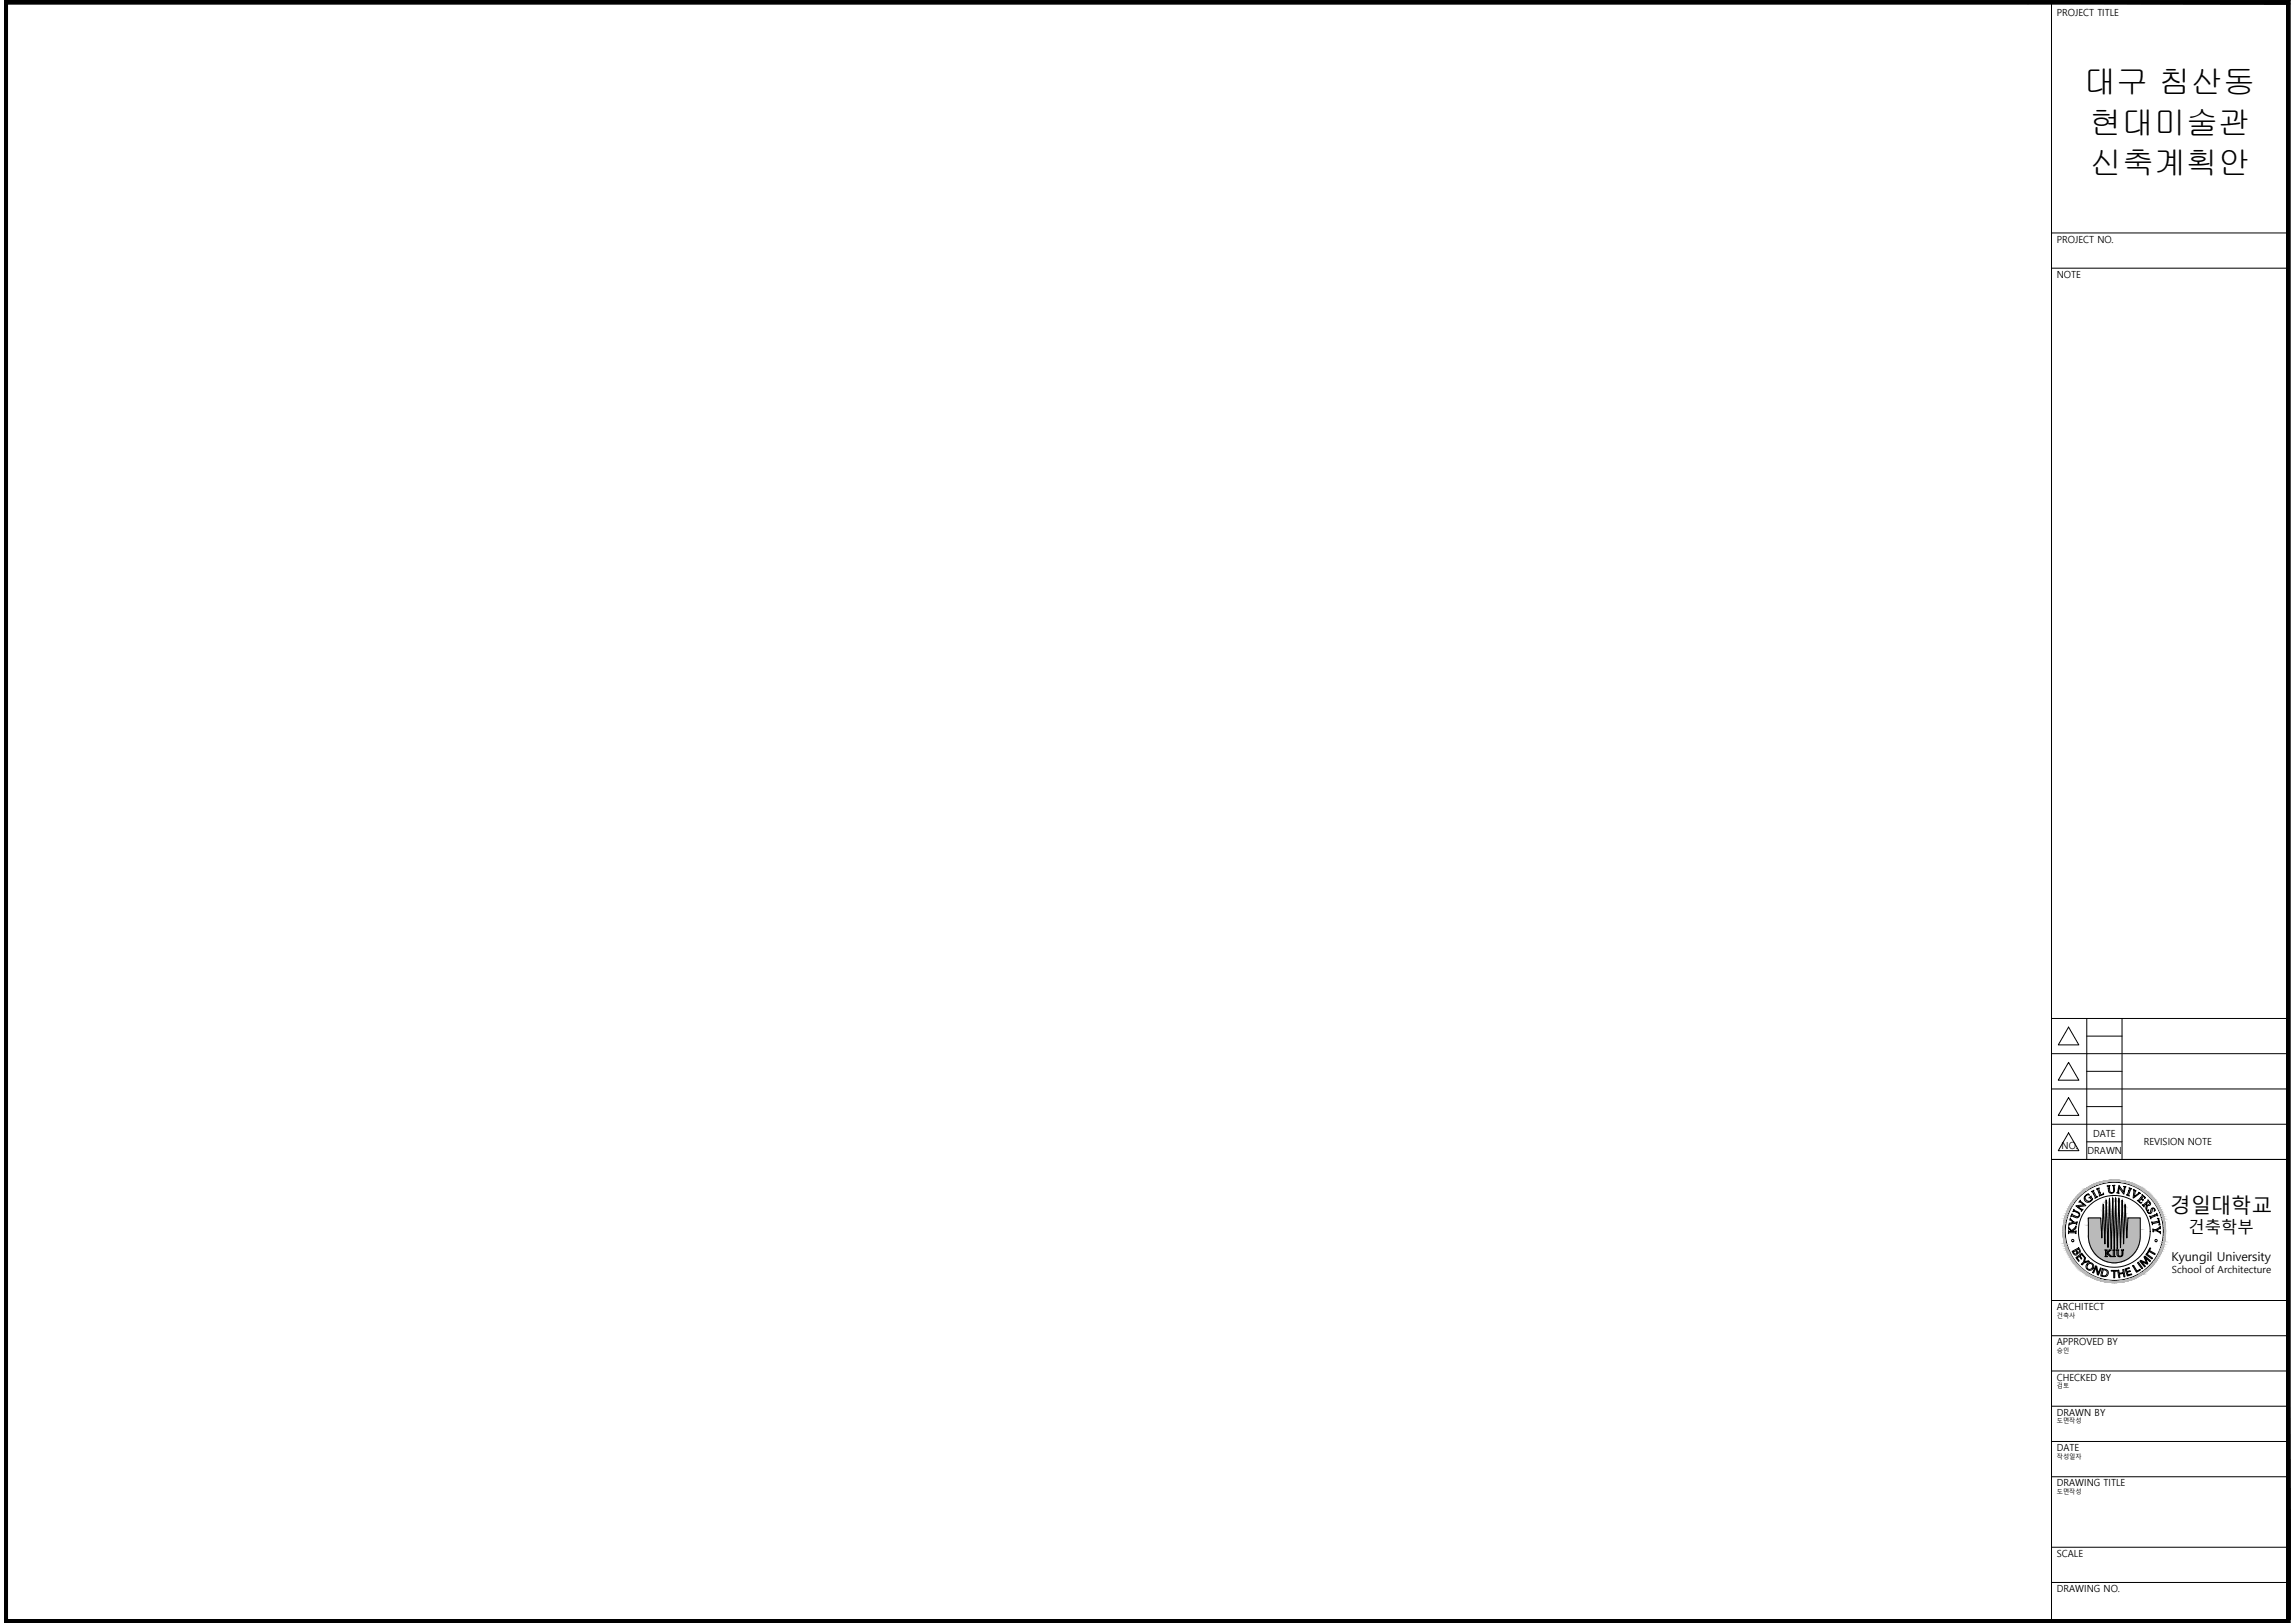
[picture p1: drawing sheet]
<svg xmlns="http://www.w3.org/2000/svg" width="420mm" height="297mm" viewBox="0 0 420 297" stroke-linecap="round" stroke-linejoin="round" font-family="sans-serif">
<defs><g id="words">
<g font-size="5.9">
<text x="381.6" y="17.1">대구 침산동</text>
<text x="382.6" y="24.5">현대미술관</text>
<text x="382.6" y="31.9">신축계획안</text>
</g>
<text font-size="3.7" x="397.3" y="222">경일대학교</text>
<text font-size="3" x="400.6" y="225.6">건축학부</text>
<text font-size="2.2" x="397.6" y="230.7">Kyungil University</text>
<g font-size="1.8">
<text x="376.6" y="2.9">PROJECT TITLE</text>
<text x="376.6" y="44.4">PROJECT NO.</text>
<text x="376.6" y="50.9">NOTE</text>
<text x="383.2" y="208">DATE</text>
<text x="392.5" y="209.6">REVISION NOTE</text>
<text x="377.4" y="210.4">NO.</text>
<text x="382.2" y="211.2">DRAWN</text>
<text x="397.6" y="233">School of Architecture</text>
<text x="376.6" y="239.8">ARCHITECT</text>
<text x="376.6" y="246.2">APPROVED BY</text>
<text x="376.6" y="252.7">CHECKED BY</text>
<text x="376.6" y="259.1">DRAWN BY</text>
<text x="376.6" y="265.6">DATE</text>
<text x="376.6" y="272">DRAWING TITLE</text>
<text x="376.6" y="284.9">SCALE</text>
<text x="376.6" y="291.4">DRAWING NO.</text>
</g>
<g font-size="1.2">
<text x="376.6" y="241.2">건축사</text>
<text x="376.6" y="247.6">승인</text>
<text x="376.6" y="254.1">검토</text>
<text x="376.6" y="260.5">도면작성</text>
<text x="376.6" y="267">작성일자</text>
<text x="376.6" y="273.4">도면작성</text>
</g>
</g></defs>
<!-- layer: SHE -->
<g fill="none" stroke="#000" stroke-width=".18">
<path d="M.7 .1h418.5v296.9h-418.5zM1.4 .7h417.2v295.7h-417.2zM375.6 .7v295.7M419.2 .1l-.6 .6M375.6 49.1h43M375.6 42.6h43M375.6 199.3h43M375.6 192.8h43M375.6 186.4h43M378.7 194.4l1.9 3.3h-3.8zM378.7 188l1.9 3.2h-3.8zM382 186.4v25.8"/>
<path d="M382 196.1h6.5M382 189.6h6.5M388.5 186.4v25.8M375.6 212.2h43h-43M375.6 205.8h43M378.7 207.3l1.9 3.3h-3.8zM378.7 200.9l1.9 3.2h-3.8zM382 209h6.5M382 202.5h6.5M375.6 238h43M375.6 244.5h43M375.6 250.9h43"/>
<path d="M375.6 257.4h43M375.6 263.8h43M375.6 270.3h43M1.4 296.4l-.7 .6M375.6 283.2h43M375.6 289.6h43M418.6 296.4l.6 .6"/>
</g>
<g fill="#000" stroke="#000" stroke-width=".18">
<path d="M419.2 .1v.6h-.6z"/>
<path d="M.7 .7l.7 295.7v-295.7zM.7 .7l.7 295.7h-.7z"/>
<path d="M.7 .1l417.9 .6 .6-.6zM.7 .1l417.9 .6h-417.9z"/>
<path d="M418.6 .7l.6 295.7v-295.7zM418.6 .7l.6 295.7h-.6z"/>
<path d="M.7 296.4l418.5 .6v-.6zM.7 296.4l418.5 .6h-418.5z"/>
</g>
<!-- layer: HAT 02 -->
<g fill="#bababa" stroke="#bababa" stroke-width=".18">
<path d="M383.1 228.9h7.9z"/>
<path d="M387.1 231.1h.1z"/>
<path d="M387.3 219.4v.1zM387.3 219.4v.1z"/>
<path d="M387.3 219.5v.1zM387.3 219.5v.1z"/>
<path d="M386.8 219.6v.1zM386.8 219.6v.1z"/>
<path d="M386.2 219.6v.1zM386.2 219.6v.1z"/>
<path d="M387.3 219.6v.1zM387.3 219.6v.1z"/>
<path d="M388.5 219.8v.1zM388.5 219.8v.1z"/>
<path d="M386.2 219.8v.1zM386.2 219.8v.1z"/>
<path d="M386.8 219.8v.1zM386.8 219.8v.1z"/>
<path d="M387.3 219.8v.1zM387.3 219.8v.1z"/>
<path d="M387.9 219.9v.1zM387.9 219.9v.1z"/>
<path d="M388.5 219.9v.1zM388.5 219.9v.1z"/>
<path d="M385.6 219.9v.1zM385.6 219.9v.1z"/>
<path d="M387.9 220v.1zM387.9 220v.1z"/>
<path d="M386.2 219.9v.2zM386.2 219.9v.2z"/>
<path d="M386.8 220v.1zM386.8 220v.1z"/>
<path d="M387.3 219.9v.2zM387.3 219.9v.2z"/>
<path d="M388.5 220v.2zM388.5 220v.2z"/>
<path d="M387.9 220.1v.1zM387.9 220.1v.1z"/>
<path d="M385.6 220v.2zM385.6 220v.2z"/>
<path d="M387.9 220.2l.1 .1zM387.9 220.2l.1 .1z"/>
<path d="M386.2 220.1v.2zM386.2 220.1v.2z"/>
<path d="M388.5 220.2v.1zM388.5 220.2v.1z"/>
<path d="M386.8 220.2v.1zM386.8 220.2v.1z"/>
<path d="M385.6 220.2v.2zM385.6 220.2v.2z"/>
<path d="M386.2 220.3v.1zM386.2 220.3v.1z"/>
<path d="M387.3 220.2l.1 .2zM387.3 220.2l.1 .2z"/>
<path d="M387.9 220.3l.1 .1zM387.9 220.3l.1 .1z"/>
<path d="M386.8 220.3v.1zM386.8 220.3v.1z"/>
<path d="M387.9 220.4l.1 .1zM387.9 220.4l.1 .1z"/>
<path d="M388.5 220.4v.1zM388.5 220.4v.1z"/>
<path d="M386.2 220.4v.1zM386.2 220.4v.1z"/>
<path d="M385.6 220.4v.2zM385.6 220.4v.2z"/>
<path d="M386.8 220.4v.2zM386.8 220.4v.2z"/>
<path d="M386.2 220.5v.1zM386.2 220.5v.1z"/>
<path d="M387.3 220.4l.1 .2zM387.3 220.4l.1 .2z"/>
<path d="M387.9 220.5l.1 .1zM387.9 220.5l.1 .1z"/>
<path d="M386.8 220.6v.1zM386.8 220.6v.1z"/>
<path d="M388.5 220.6v.1zM388.5 220.6v.1z"/>
<path d="M387.9 220.6l.1 .1zM387.9 220.6l.1 .1z"/>
<path d="M385.6 220.6v.2zM385.6 220.6v.2z"/>
<path d="M386.2 220.6v.2zM386.2 220.6v.2z"/>
<path d="M389 220.7l.1 .1zM389 220.7l.1 .1z"/>
<path d="M388.5 220.7l.1 .1zM388.5 220.7l.1 .1z"/>
<path d="M386.7 220.7l.1 .1zM386.7 220.7l.1 .1z"/>
<path d="M386.2 220.8v.1zM386.2 220.8v.1z"/>
<path d="M389 220.8l.1 .1zM389 220.8l.1 .1z"/>
<path d="M387.3 220.6l.1 .3zM387.3 220.6l.1 .3h-.1z"/>
<path d="M387.9 220.7l.1 .2zM387.9 220.7l.1 .2h-.1z"/>
<path d="M387.3 220.9h.1zM387.3 220.9h.1z"/>
<path d="M386.7 220.8l.1 .1zM386.7 220.8l.1 .1z"/>
<path d="M388.5 220.8l.1 .1zM388.5 220.8l.1 .1z"/>
<path d="M385.6 220.8v.2zM385.6 220.8v.2z"/>
<path d="M387.9 220.9l.1 .1zM387.9 220.9l.1 .1z"/>
<path d="M389 220.9l.1 .1zM389 220.9l.1 .1z"/>
<path d="M385 220.9l.1 .1zM385 220.9l.1 .1z"/>
<path d="M386.2 220.9l.1 .1zM386.2 220.9l.1 .1h-.2z"/>
<path d="M388.5 220.9l.1 .2zM388.5 220.9l.1 .2z"/>
<path d="M386.1 221l.2 .1zM386.1 221l.2 .1z"/>
<path d="M386.7 220.9l.1 .2zM386.7 220.9l.1 .2h-.1z"/>
<path d="M389 221l.1 .2zM389 221l.1 .2z"/>
<path d="M387.9 221l.1 .2zM387.9 221l.1 .2h-.1z"/>
<path d="M385 221l.1 .2zM385 221l.1 .2z"/>
<path d="M387.3 220.9l.1 .3v-.3zM387.3 220.9l.1 .3h-.1z"/>
<path d="M388.5 221.1l.1 .1zM388.5 221.1l.1 .1z"/>
<path d="M387.3 221.2h.1zM387.3 221.2h.1z"/>
<path d="M385.6 221l.1 .2zM385.6 221l.1 .2h-.1z"/>
<path d="M386.7 221.1l.2 .1zM386.7 221.1l.2 .1z"/>
<path d="M385.6 221.2l.1 .1zM385.6 221.2l.1 .1z"/>
<path d="M387.9 221.2l.1 .1zM387.9 221.2l.1 .1z"/>
<path d="M388.5 221.2l.1 .1zM388.5 221.2l.1 .1z"/>
<path d="M386.1 221.1l.2 .2v-.2zM386.1 221.1l.2 .2h-.2z"/>
<path d="M389 221.2l.1 .1zM389 221.2l.1 .1z"/>
<path d="M385 221.2l.1 .1zM385 221.2l.1 .1z"/>
<path d="M389 221.3l.1 .1zM389 221.3l.1 .1z"/>
<path d="M386.1 221.3l.2 .1zM386.1 221.3l.2 .1z"/>
<path d="M388.5 221.3l.1 .1zM388.5 221.3l.1 .1h-.1z"/>
<path d="M386.7 221.2l.2 .2v-.2zM386.7 221.2l.2 .2h-.2z"/>
<path d="M387.9 221.3l.1 .2v-.2zM387.9 221.3l.1 .2h-.2z"/>
<path d="M385.6 221.3l.1 .2v-.2zM385.6 221.3l.1 .2h-.2z"/>
<path d="M387.3 221.2l.1 .3v-.3zM387.3 221.2l.1 .3h-.1zM387.3 221.5h.1zM387.3 221.5h.1z"/>
<path d="M389 221.4l.1 .1zM389 221.4l.1 .1z"/>
<path d="M385 221.4l.1 .1zM385 221.4l.1 .1z"/>
<path d="M385.5 221.5h.2zM385.5 221.5h.2z"/>
<path d="M386.7 221.4l.2 .1zM386.7 221.4l.2 .1z"/>
<path d="M385 221.5h.1zM385 221.5h.1z"/>
<path d="M387.8 221.5l.2 .1zM387.8 221.5l.2 .1z"/>
<path d="M388.5 221.4l.1 .2v-.2zM388.5 221.4l.1 .2h-.1z"/>
<path d="M389 221.5l.1 .1zM389 221.5l.1 .1z"/>
<path d="M386.1 221.4l.2 .2v-.2zM386.1 221.4l.2 .2h-.2z"/>
<path d="M389 221.6l.1 .1zM389 221.6l.1 .1z"/>
<path d="M385 221.5l.1 .2zM385 221.5l.1 .2z"/>
<path d="M386.1 221.6l.2 .1zM386.1 221.6l.2 .1h-.2z"/>
<path d="M386.7 221.5l.2 .2v-.2zM386.7 221.5l.2 .2h-.2z"/>
<path d="M385 221.7l.1 .1zM385 221.7l.1 .1z"/>
<path d="M387.8 221.6l.2 .2v-.2zM387.8 221.6l.2 .2h-.2z"/>
<path d="M389 221.7l.1 .1zM389 221.7l.1 .1z"/>
<path d="M387.3 221.5l.1 .3v-.3zM387.3 221.5l.1 .3h-.1zM387.3 221.8h.1zM387.3 221.8h.1z"/>
<path d="M385.5 221.5l.2 .3v-.3zM385.5 221.5l.2 .3h-.2z"/>
<path d="M386.7 221.7l.2 .2zM386.7 221.7l.2 .2z"/>
<path d="M388.5 221.6l.1 .3v-.3zM388.5 221.6l.1 .3h-.2z"/>
<path d="M388.4 221.9l.2 .1v-.1zM388.4 221.9l.2 .1h-.2z"/>
<path d="M385 221.8l.1 .2v-.2zM385 221.8l.1 .2h-.1z"/>
<path d="M385.5 221.8l.2 .2v-.2zM385.5 221.8l.2 .2h-.2z"/>
<path d="M389 221.8l.1 .2v-.2zM389 221.8l.1 .2h-.1z"/>
<path d="M389 222l.1 .1zM389 222l.1 .1z"/>
<path d="M386.7 221.9l.2 .2v-.2zM386.7 221.9l.2 .2h-.2z"/>
<path d="M385 222l.1 .1zM385 222l.1 .1h-.1z"/>
<path d="M385.5 222l.2 .1zM385.5 222l.2 .1z"/>
<path d="M387.3 221.8l.1 .3v-.3zM387.3 221.8l.1 .3h-.2z"/>
<path d="M388.4 222l.2 .2v-.2zM388.4 222l.2 .2h-.2z"/>
<path d="M387.8 221.8l.2 .4v-.4zM387.8 221.8l.2 .4h-.2z"/>
<path d="M385 222.1l.1 .1zM385 222.1l.1 .1h-.1z"/>
<path d="M386.1 221.7l.2 .5v-.5zM386.1 221.7l.2 .5h-.2z"/>
<path d="M389 222.1l.1 .1v-.1zM389 222.1l.1 .1h-.1z"/>
<path d="M386.1 222.2l.2 .2v-.2zM386.1 222.2l.2 .2h-.2z"/>
<path d="M387.8 222.2l.2 .2v-.2zM387.8 222.2l.2 .2h-.2z"/>
<path d="M387.2 222.1l.2 .4v-.4zM387.2 222.1l.2 .4h-.2z"/>
<path d="M389 222.2l.2 .3-.1-.3zM389 222.2l.2 .3h-.2z"/>
<path d="M386.7 222.1l.2 .4v-.4zM386.7 222.1l.2 .4h-.2z"/>
<path d="M385 222.2l.1 .3v-.3zM385 222.2l.1 .3h-.1z"/>
<path d="M388.4 222.2l.2 .3v-.3zM388.4 222.2l.2 .3h-.2z"/>
<path d="M385.5 222.1l.2 .5v-.5zM385.5 222.1l.2 .5h-.2z"/>
<path d="M385 222.5l.2 .2-.1-.2zM385 222.5l.2 .2h-.2z"/>
<path d="M385.5 222.6l.2 .1v-.1zM385.5 222.6l.2 .1h-.2z"/>
<path d="M389 222.5l.2 .2v-.2zM389 222.5l.2 .2h-.2z"/>
<path d="M386.7 222.5l.2 .3v-.3zM386.7 222.5l.2 .3h-.2z"/>
<path d="M388.4 222.5l.2 .3v-.3zM388.4 222.5l.2 .3h-.2z"/>
<path d="M387.2 222.5l.2 .3v-.3zM387.2 222.5l.2 .3h-.2z"/>
<path d="M387.8 222.4l.2 .4v-.4zM387.8 222.4l.2 .4h-.2z"/>
<path d="M386.1 222.4l.2 .5v-.5zM386.1 222.4l.2 .5h-.2z"/>
<path d="M382.3 222.9h2.3zM382.3 222.9h2.3z"/>
<path d="M389.6 222.9h2.2zM389.6 222.9h2.2zM389.6 222.9h2.2zM389.6 222.9h2.2z"/>
<path d="M382.3 222.9h2.3zM382.3 222.9h2.3z"/>
<path d="M382.3 222.9h2.3zM382.3 222.9h2.3z"/>
<path d="M389.6 222.9h2.2zM389.6 222.9h2.2z"/>
<path d="M389.6 222.9h2.2zM389.6 222.9h2.2z"/>
<path d="M389 222.7l.2 .2v-.2zM389 222.7l.2 .2h-.2z"/>
<path d="M382.3 222.9h2.3zM382.3 222.9h2.3z"/>
<path d="M382.3 222.9l2.3 .1zM382.3 222.9l2.3 .1z"/>
<path d="M389.6 222.9l2.2 .1zM389.6 222.9l2.2 .1z"/>
<path d="M389.6 223h2.2zM389.6 223h2.2z"/>
<path d="M385 222.7l.2 .3v-.3zM385 222.7l.2 .3h-.3z"/>
<path d="M382.3 223h2.3zM382.3 223h2.3z"/>
<path d="M382.3 223h2.3zM382.3 223h2.3z"/>
<path d="M389.6 223h2.2zM389.6 223h2.2z"/>
<path d="M382.3 223h2.3zM382.3 223h2.3z"/>
<path d="M389.6 223l2.2 .1zM389.6 223l2.2 .1z"/>
<path d="M386.1 222.9l.2 .2v-.2zM386.1 222.9l.2 .2h-.2z"/>
<path d="M389.6 223.1h2.2zM389.6 223.1h2.2z"/>
<path d="M382.3 223l2.3 .1zM382.3 223l2.3 .1z"/>
<path d="M382.3 223.1h2.3zM382.3 223.1h2.3z"/>
<path d="M387.8 222.8l.2 .3v-.3zM387.8 222.8l.2 .3h-.2z"/>
<path d="M389.6 223.1h2.2zM389.6 223.1h2.2z"/>
<path d="M388.4 222.8l.2 .3v-.3zM388.4 222.8l.2 .3h-.2z"/>
<path d="M387.2 222.8l.2 .4v-.4zM387.2 222.8l.2 .4h-.2z"/>
<path d="M385.5 222.7l.2 .5v-.5zM385.5 222.7l.2 .5h-.2z"/>
<path d="M389.6 223.1l2.2 .1zM389.6 223.1l2.2 .1z"/>
<path d="M386.7 222.8l.2 .4v-.4zM386.7 222.8l.2 .4h-.2z"/>
<path d="M382.3 223.1l2.3 .1v-.1zM382.3 223.1l2.3 .1h-2.3z"/>
<path d="M384.9 223l.3 .2v-.2zM384.9 223l.3 .2h-.3z"/>
<path d="M382.3 223.2l2.3 .1zM382.3 223.2l2.3 .1z"/>
<path d="M389.6 223.2l2.2 .1zM389.6 223.2l2.2 .1z"/>
<path d="M389 222.9l.2 .4v-.4zM389 222.9l.2 .4h-.3z"/>
<path d="M389.6 223.3l2.2 .1v-.1zM389.6 223.3l2.2 .1h-2.3z"/>
<path d="M385.5 223.2l.2 .2v-.2zM385.5 223.2l.2 .2h-.2z"/>
<path d="M382.3 223.3l2.3 .1v-.1zM382.3 223.3l2.3 .1h-2.3z"/>
<path d="M388.4 223.1l.2 .3v-.3zM388.4 223.1l.2 .3h-.2z"/>
<path d="M382.3 223.4h2.3zM382.3 223.4h2.3z"/>
<path d="M384.9 223.2l.3 .2v-.2zM384.9 223.2l.3 .2h-.3z"/>
<path d="M389.5 223.4l2.3 .1zM389.5 223.4l2.3 .1z"/>
<path d="M387.8 223.1l.3 .4-.1-.4zM387.8 223.1l.3 .4h-.3z"/>
<path d="M387.2 223.2l.3 .3-.1-.3zM387.2 223.2l.3 .3h-.3z"/>
<path d="M389.5 223.5l2.3 .1v-.1zM389.5 223.5l2.3 .1h-2.3z"/>
<path d="M382.3 223.4l2.3 .2v-.2zM382.3 223.4l2.3 .2h-2.3z"/>
<path d="M382.3 223.6l2.3 .1zM382.3 223.6l2.3 .1z"/>
<path d="M389.5 223.6l2.3 .1v-.1zM389.5 223.6l2.3 .1h-2.3z"/>
<path d="M388.4 223.4l.3 .3-.1-.3zM388.4 223.4l.3 .3h-.3z"/>
<path d="M386.1 223.1l.2 .6v-.6zM386.1 223.1l.2 .6h-.2z"/>
<path d="M389.5 223.7l2.3 .1v-.1zM389.5 223.7l2.3 .1h-2.3z"/>
<path d="M382.3 223.7l2.3 .1v-.1zM382.3 223.7l2.3 .1h-2.3z"/>
<path d="M388.9 223.3l.3 .5v-.5zM388.9 223.3l.3 .5h-.3z"/>
<path d="M388.9 223.8l.3 .1zM388.9 223.8l.3 .1z"/>
<path d="M382.3 223.8l2.3 .1v-.1zM382.3 223.8l2.3 .1h-2.3z"/>
<path d="M389.5 223.8l2.3 .1v-.1zM389.5 223.8l2.3 .1h-2.3z"/>
<path d="M386.7 223.2l.2 .7v-.7zM386.7 223.2l.2 .7h-.2z"/>
<path d="M389.5 223.9l2.3 .1v-.1zM389.5 223.9l2.3 .1h-2.3z"/>
<path d="M382.3 223.9l2.3 .1v-.1zM382.3 223.9l2.3 .1h-2.3z"/>
<path d="M388.4 223.7l.3 .4v-.4zM388.4 223.7l.3 .4h-.3z"/>
<path d="M382.3 224l2.4 .1-.1-.1zM382.3 224l2.4 .1h-2.4z"/>
<path d="M389.5 224l2.3 .2v-.2zM389.5 224l2.3 .2h-2.3z"/>
<path d="M386.7 223.9l.2 .3v-.3zM386.7 223.9l.2 .3h-.3z"/>
<path d="M386.1 223.7l.3 .5-.1-.5zM386.1 223.7l.3 .5h-.4z"/>
<path d="M382.3 224.1l2.4 .2v-.2zM382.3 224.1l2.4 .2h-2.4z"/>
<path d="M384.9 223.4l.3 .9v-.9zM384.9 223.4l.3 .9h-.3z"/>
<path d="M388.9 223.9l.4 .4-.1-.4zM388.9 223.9l.4 .4h-.4z"/>
<path d="M388.4 224.1l.3 .3v-.3zM388.4 224.1l.3 .3h-.3z"/>
<path d="M384.9 224.3l.3 .1zM384.9 224.3l.3 .1z"/>
<path d="M385.5 223.4l.3 1-.1-1zM385.5 223.4l.3 1h-.3z"/>
<path d="M389.5 224.2l2.3 .2v-.2zM389.5 224.2l2.3 .2h-2.3z"/>
<path d="M389.5 224.4l2.3 .1zM389.5 224.4l2.3 .1z"/>
<path d="M387.8 223.5l.3 1v-1zM387.8 223.5l.3 1h-.3z"/>
<path d="M387.2 223.5l.3 1.1v-1.1zM387.2 223.5l.3 1.1h-.3z"/>
<path d="M386.6 224.2l.3 .4v-.4zM386.6 224.2l.3 .4h-.3z"/>
<path d="M385.5 224.4l.3 .3v-.3zM385.5 224.4l.3 .3h-.4z"/>
<path d="M388.4 224.4l.3 .3v-.3zM388.4 224.4l.3 .3h-.4z"/>
<path d="M388.9 224.3l.4 .5v-.5zM388.9 224.3l.4 .5h-.4z"/>
<path d="M382.3 224.3l2.4 .5v-.5zM382.3 224.3l2.4 .5h-2.4z"/>
<path d="M384.9 224.4l.3 .4v-.4zM384.9 224.4l.3 .4h-.3z"/>
<path d="M384.9 224.8h.3zM384.9 224.8h.3z"/>
<path d="M387.8 224.5l.3 .3v-.3zM387.8 224.5l.3 .3h-.4z"/>
<path d="M388.9 224.8l.4 .1v-.1zM388.9 224.8l.4 .1h-.4z"/>
<path d="M386.6 224.6l.4 .3-.1-.3zM386.6 224.6l.4 .3h-.4z"/>
<path d="M386 224.2l.4 .7v-.7zM386 224.2l.4 .7h-.4z"/>
<path d="M388.3 224.7l.4 .2v-.2zM388.3 224.7l.4 .2h-.4z"/>
<path d="M387.2 224.6l.3 .3v-.3zM387.2 224.6l.3 .3h-.3z"/>
<path d="M385.4 224.7l.4 .3v-.3zM385.4 224.7l.4 .3h-.4z"/>
<path d="M389.5 224.5l2.3 .5v-.5zM389.5 224.5l2.3 .5h-2.3z"/>
<path d="M389.5 225h2.3zM389.5 225h2.3z"/>
<path d="M386 224.9l.4 .2v-.2zM386 224.9l.4 .2h-.4z"/>
<path d="M388.9 224.9l.4 .3v-.3zM388.9 224.9l.4 .3h-.4z"/>
<path d="M384.9 224.8l.4 .4-.1-.4zM384.9 224.8l.4 .4h-.4z"/>
<path d="M387.7 224.8l.4 .4v-.4zM387.7 224.8l.4 .4h-.4z"/>
<path d="M382.3 224.8l2.4 .4v-.4zM382.3 224.8l2.4 .4h-2.4z"/>
<path d="M389.5 225l2.3 .2v-.2zM389.5 225l2.3 .2h-2.4z"/>
<path d="M389.4 225.2l2.4 .1zM389.4 225.2l2.4 .1z"/>
<path d="M382.3 225.2l2.4 .1zM382.3 225.2l2.4 .1z"/>
<path d="M387.2 224.9l.3 .4v-.4zM387.2 224.9l.3 .4h-.3z"/>
<path d="M385.4 225l.4 .3v-.3zM385.4 225l.4 .3h-.4z"/>
<path d="M386.6 224.9l.4 .4v-.4zM386.6 224.9l.4 .4h-.4z"/>
<path d="M388.3 224.9l.4 .5v-.5zM388.3 224.9l.4 .5h-.4z"/>
<path d="M384.9 225.2l.4 .2v-.2zM384.9 225.2l.4 .2h-.5z"/>
<path d="M388.9 225.2l.4 .2v-.2zM388.9 225.2l.4 .2h-.4z"/>
<path d="M389.4 225.3l2.4 .2v-.2zM389.4 225.3l2.4 .2h-2.4z"/>
<path d="M382.3 225.3l2.4 .2v-.2zM382.3 225.3l2.4 .2h-2.4z"/>
<path d="M382.3 225.5h2.4zM382.3 225.5h2.4z"/>
<path d="M388.3 225.4l.4 .1v-.1zM388.3 225.4l.4 .1h-.4z"/>
<path d="M387.7 225.2l.4 .3v-.3zM387.7 225.2l.4 .3h-.4z"/>
<path d="M389.4 225.5h2.4zM389.4 225.5h2.4z"/>
<path d="M388.9 225.4l.4 .1v-.1zM388.9 225.4l.4 .1h-.4z"/>
<path d="M385.4 225.3l.4 .2v-.2zM385.4 225.3l.4 .2h-.4z"/>
<path d="M386 225.1l.4 .4v-.4zM386 225.1l.4 .4h-.4z"/>
<path d="M384.8 225.4l.5 .2v-.2zM384.8 225.4l.5 .2h-.5z"/>
<path d="M386.6 225.3l.4 .3v-.3zM386.6 225.3l.4 .3h-.4z"/>
<path d="M387.2 225.3l.3 .3v-.3zM387.2 225.3l.3 .3h-.4z"/>
<path d="M389.4 225.5l2.4 .2v-.2zM389.4 225.5l2.4 .2h-2.4z"/>
<path d="M382.3 225.5l2.4 .2v-.2zM382.3 225.5l2.4 .2h-2.4z"/>
<path d="M388.9 225.5l.4 .2v-.2zM388.9 225.5l.4 .2h-.4z"/>
<path d="M384.8 225.6l.5 .1v-.1zM384.8 225.6l.5 .1h-.5z"/>
<path d="M382.3 225.7h2.4zM382.3 225.7h2.4z"/>
<path d="M389.4 225.7h2.4zM389.4 225.7h2.4z"/>
<path d="M388.3 225.5l.4 .3v-.3zM388.3 225.5l.4 .3h-.4z"/>
<path d="M385.4 225.5l.4 .3v-.3zM385.4 225.5l.4 .3h-.4z"/>
<path d="M386 225.5l.4 .3v-.3zM386 225.5l.4 .3h-.4z"/>
<path d="M387.7 225.5l.4 .3v-.3zM387.7 225.5l.4 .3h-.4z"/>
<path d="M389.4 225.7l2.4 .2v-.2zM389.4 225.7l2.4 .2h-2.4z"/>
<path d="M387.7 225.8l.4 .1zM387.7 225.8l.4 .1z"/>
<path d="M386 225.8l.4 .1zM386 225.8l.4 .1z"/>
<path d="M382.3 225.7l2.5 .2-.1-.2zM382.3 225.7l2.5 .2h-2.5z"/>
<path d="M384.8 225.7l.5 .2v-.2zM384.8 225.7l.5 .2h-.5z"/>
<path d="M388.9 225.7l.4 .2v-.2zM388.9 225.7l.4 .2h-.4z"/>
<path d="M384.8 225.9h.5zM384.8 225.9h.5z"/>
<path d="M388.9 225.9h.4zM388.9 225.9h.4z"/>
<path d="M385.4 225.8l.4 .1v-.1zM385.4 225.8l.4 .1h-.4z"/>
<path d="M387.1 225.6l.4 .3v-.3zM387.1 225.6l.4 .3h-.4z"/>
<path d="M382.3 225.9l2.5 .1v-.1zM382.3 225.9l2.5 .1h-2.5z"/>
<path d="M388.3 225.8l.4 .2v-.2zM388.3 225.8l.4 .2h-.4z"/>
<path d="M387.1 225.9l.4 .1zM387.1 225.9l.4 .1z"/>
<path d="M389.4 225.9l2.4 .1v-.1zM389.4 225.9l2.4 .1h-2.4z"/>
<path d="M386.6 225.6l.4 .4v-.4zM386.6 225.6l.4 .4h-.4z"/>
<path d="M389.4 226h2.4zM389.4 226h2.4z"/>
<path d="M388.9 225.9l.5 .1-.1-.1zM388.9 225.9l.5 .1h-.6z"/>
<path d="M382.3 226h2.5zM382.3 226h2.5z"/>
<path d="M388.3 226h.4zM388.3 226h.4z"/>
<path d="M384.8 225.9l.5 .1v-.1zM384.8 225.9l.5 .1h-.5z"/>
<path d="M385.4 225.9l.4 .2v-.2zM385.4 225.9l.4 .2h-.4z"/>
<path d="M384.8 226l.5 .1zM384.8 226l.5 .1z"/>
<path d="M387.7 225.9l.4 .2v-.2zM387.7 225.9l.4 .2h-.4z"/>
<path d="M389.4 226l2.4 .1v-.1zM389.4 226l2.4 .1h-2.4z"/>
<path d="M382.3 226l2.5 .1v-.1zM382.3 226l2.5 .1h-2.5z"/>
<path d="M386 225.9l.4 .2v-.2zM386 225.9l.4 .2h-.4z"/>
<path d="M388.8 226l.6 .1v-.1zM388.8 226l.6 .1h-.6zM388.8 226.1h.6zM388.8 226.1h.6z"/>
<path d="M382.3 226.1l2.5 .1zM382.3 226.1l2.5 .1z"/>
<path d="M384.8 226.1l.5 .1zM384.8 226.1l.5 .1z"/>
<path d="M386 226.1l.4 .1zM386 226.1l.4 .1z"/>
<path d="M389.4 226.1l2.4 .1zM389.4 226.1l2.4 .1zM389.4 226.2h2.4zM389.4 226.2h2.4z"/>
<path d="M382.3 226.2h2.5zM382.3 226.2h2.5z"/>
<path d="M387.7 226.1l.4 .1zM387.7 226.1l.4 .1z"/>
<path d="M389.4 226.2h2.4zM389.4 226.2h2.4z"/>
<path d="M382.3 226.2h2.5zM382.3 226.2h2.5z"/>
<path d="M385.4 226.1l.4 .1v-.1zM385.4 226.1l.4 .1h-.4z"/>
<path d="M389.4 226.2h2.4zM389.4 226.2h2.4z"/>
<path d="M382.3 226.2h2.5zM382.3 226.2h2.5z"/>
<path d="M382.3 226.2h2.5zM382.3 226.2h2.5z"/>
<path d="M389.4 226.2h2.4zM389.4 226.2h2.4zM389.4 226.2h2.4zM389.4 226.2h2.4z"/>
<path d="M389.4 226.2h2.4zM389.4 226.2h2.4z"/>
<path d="M382.3 226.2h2.5zM382.3 226.2h2.5z"/>
<path d="M386.6 226l.4 .2v-.2zM386.6 226l.4 .2h-.4z"/>
<path d="M387.1 226l.5 .2-.1-.2zM387.1 226l.5 .2h-.5z"/>
<path d="M388.8 226.1l.6 .2v-.2zM388.8 226.1l.6 .2h-.6z"/>
<path d="M388.3 226l.4 .3v-.3zM388.3 226l.4 .3h-.4z"/>
<path d="M389.4 226.2l2.4 .1zM389.4 226.2l2.4 .1z"/>
<path d="M388.3 226.3h.4zM388.3 226.3h.4z"/>
<path d="M384.8 226.2l.5 .1v-.1zM384.8 226.2l.5 .1h-.5z"/>
<path d="M382.3 226.2l2.5 .1zM382.3 226.2l2.5 .1z"/>
<path d="M387.1 226.2l.5 .1zM387.1 226.2l.5 .1z"/>
<path d="M386.6 226.2l.4 .1zM386.6 226.2l.4 .1z"/>
<path d="M385.4 226.2l.4 .1zM385.4 226.2l.4 .1z"/>
<path d="M382.3 226.3h2.5zM382.3 226.3h2.5z"/>
<path d="M389.4 226.3h2.4zM389.4 226.3h2.4z"/>
<path d="M384.8 226.3h.5zM384.8 226.3h.5z"/>
<path d="M389.4 226.3h2.4zM389.4 226.3h2.4z"/>
<path d="M382.3 226.3l2.5 .1zM382.3 226.3l2.5 .1z"/>
<path d="M388.8 226.3l.6 .1v-.1zM388.8 226.3l.6 .1h-.6z"/>
<path d="M388.8 226.4h.6zM388.8 226.4h.6z"/>
<path d="M384.8 226.3l.5 .1zM384.8 226.3l.5 .1z"/>
<path d="M387.7 226.2l.5 .2-.1-.2zM387.7 226.2l.5 .2h-.5z"/>
<path d="M388.8 226.4h.6zM388.8 226.4h.6z"/>
<path d="M382.3 226.4h2.5zM382.3 226.4h2.5zM382.3 226.4h2.5zM382.3 226.4h2.5z"/>
<path d="M386 226.2l.4 .2v-.2zM386 226.2l.4 .2h-.4z"/>
<path d="M384.8 226.4h.5zM384.8 226.4h.5z"/>
<path d="M389.4 226.3l2.4 .1v-.1zM389.4 226.3l2.4 .1h-2.4z"/>
<path d="M386 226.4h.4zM386 226.4h.4z"/>
<path d="M389.4 226.4l2.4 .1zM389.4 226.4l2.4 .1z"/>
<path d="M382.3 226.4l2.5 .1zM382.3 226.4l2.5 .1z"/>
<path d="M387.7 226.4l.5 .1zM387.7 226.4l.5 .1z"/>
<path d="M389.4 226.5h2.4zM389.4 226.5h2.4z"/>
<path d="M388.8 226.4l.6 .1zM388.8 226.4l.6 .1z"/>
<path d="M385.4 226.3l.5 .2-.1-.2zM385.4 226.3l.5 .2h-.5z"/>
<path d="M384.8 226.4l.5 .1zM384.8 226.4l.5 .1z"/>
<path d="M388.3 226.3l.4 .2v-.2zM388.3 226.3l.4 .2h-.4z"/>
<path d="M382.3 226.5h2.5zM382.3 226.5h2.5z"/>
<path d="M389.4 226.5h2.4zM389.4 226.5h2.4z"/>
<path d="M388.8 226.5h.6zM388.8 226.5h.6z"/>
<path d="M384.8 226.5h.5zM384.8 226.5h.5z"/>
<path d="M385.4 226.5h.5zM385.4 226.5h.5z"/>
<path d="M388.3 226.5h.4zM388.3 226.5h.4z"/>
<path d="M382.3 226.5h2.5zM382.3 226.5h2.5z"/>
<path d="M384.8 226.5h.5zM384.8 226.5h.5z"/>
<path d="M389.4 226.5h2.4zM389.4 226.5h2.4z"/>
<path d="M388.8 226.5h.6zM388.8 226.5h.6z"/>
<path d="M389.4 226.5h2.4zM389.4 226.5h2.4z"/>
<path d="M388.8 226.5h.6zM388.8 226.5h.6z"/>
<path d="M384.8 226.5h.5zM384.8 226.5h.5z"/>
<path d="M382.3 226.5h2.5zM382.3 226.5h2.5z"/>
<path d="M382.3 226.5h3zM382.3 226.5h3z"/>
<path d="M387.1 226.3l.5 .3v-.3zM387.1 226.3l.5 .3h-.5z"/>
<path d="M386.6 226.3l.4 .3v-.3zM386.6 226.3l.4 .3h-.4z"/>
<path d="M388.8 226.5l3 .1zM388.8 226.5l3 .1z"/>
<path d="M386.6 226.6h.4zM386.6 226.6h.4z"/>
<path d="M387.1 226.6h.5zM387.1 226.6h.5z"/>
<path d="M382.3 226.5l3 .2v-.2zM382.3 226.5l3 .2h-2.9z"/>
<path d="M387.7 226.5l.5 .2v-.2zM387.7 226.5l.5 .2h-.5z"/>
<path d="M388.3 226.5l.4 .2v-.2zM388.3 226.5l.4 .2h-.4z"/>
<path d="M386 226.4l.5 .3-.1-.3zM386 226.4l.5 .3h-.5z"/>
<path d="M382.4 226.7h2.9zM382.4 226.7h2.9z"/>
<path d="M386 226.7h.5zM386 226.7h.5z"/>
<path d="M385.4 226.5l.5 .2v-.2zM385.4 226.5l.5 .2h-.5z"/>
<path d="M388.8 226.6l3 .2v-.2zM388.8 226.6l3 .2h-3z"/>
<path d="M385.4 226.7l.5 .1zM385.4 226.7l.5 .1z"/>
<path d="M388.8 226.8h3zM388.8 226.8h3z"/>
<path d="M387.7 226.7l.5 .1v-.1zM387.7 226.7l.5 .1h-.5z"/>
<path d="M388.3 226.7l.5 .1zM388.3 226.7l.5 .1z"/>
<path d="M382.4 226.7l2.9 .1v-.1zM382.4 226.7l2.9 .1h-2.9z"/>
<path d="M387.1 226.6l.5 .3v-.3zM387.1 226.6l.5 .3h-.5z"/>
<path d="M386.6 226.6l.4 .3v-.3zM386.6 226.6l.4 .3h-.4z"/>
<path d="M386.6 226.9h.4zM386.6 226.9h.4z"/>
<path d="M387.1 226.9h.5zM387.1 226.9h.5z"/>
<path d="M388.3 226.8l.5 .1v-.1zM388.3 226.8l.5 .1h-.5z"/>
<path d="M382.4 226.8l2.9 .1zM382.4 226.8l2.9 .1z"/>
<path d="M385.4 226.8l.5 .1v-.1zM385.4 226.8l.5 .1h-.5z"/>
<path d="M388.8 226.8l3 .1v-.1zM388.8 226.8l3 .1h-3z"/>
<path d="M387.7 226.8l.5 .1v-.1zM387.7 226.8l.5 .1h-.5z"/>
<path d="M386 226.7l.5 .3v-.3zM386 226.7l.5 .3h-.5z"/>
<path d="M382.4 226.9l2.9 .1zM382.4 226.9l2.9 .1z"/>
<path d="M385.4 226.9l.5 .1zM385.4 226.9l.5 .1z"/>
<path d="M386 227h.5zM386 227h.5z"/>
<path d="M388.8 226.9h3zM388.8 226.9l3 .1z"/>
<path d="M388.3 226.9l.5 .1v-.1zM388.3 226.9l.5 .1h-.5z"/>
<path d="M387.7 226.9l.5 .2v-.2zM387.7 226.9l.5 .2h-.5z"/>
<path d="M382.4 227l2.9 .1zM382.4 227l2.9 .1z"/>
<path d="M388.3 227l.5 .1zM388.3 227l.5 .1z"/>
<path d="M388.8 227h3zM388.8 227l3 .1z"/>
<path d="M385.4 227l.5 .1v-.1zM385.4 227l.5 .1h-.5z"/>
<path d="M387.1 226.9l.5 .2v-.2zM387.1 226.9l.5 .2h-.5z"/>
<path d="M386.6 226.9l.4 .2v-.2zM386.6 226.9l.4 .2h-.4z"/>
<path d="M386.6 227.1l.4 .1zM386.6 227.1l.4 .1z"/>
<path d="M382.4 227.1l2.9 .1v-.1zM382.4 227.1l2.9 .1h-2.9z"/>
<path d="M387.1 227.1l.5 .1zM387.1 227.1l.5 .1z"/>
<path d="M387.7 227.1l.5 .1v-.1zM387.7 227.1l.5 .1h-.5z"/>
<path d="M386 227l.5 .2v-.2zM386 227l.5 .2h-.5z"/>
<path d="M382.4 227.2h2.9zM382.4 227.2h2.9z"/>
<path d="M388.3 227.1l.5 .1v-.1zM388.3 227.1l.5 .1h-.6z"/>
<path d="M385.4 227.1l.5 .1v-.1zM385.4 227.1l.5 .1h-.5z"/>
<path d="M388.8 227.1l2.9 .1 .1-.1zM388.8 227.1l2.9 .1h-2.9z"/>
<path d="M385.4 227.2l.5 .1zM385.4 227.2l.5 .1z"/>
<path d="M388.2 227.2l.6 .1zM388.2 227.2l.6 .1z"/>
<path d="M388.8 227.2l2.9 .1zM388.8 227.2l2.9 .1z"/>
<path d="M386 227.2l.5 .1zM386 227.2l.5 .1z"/>
<path d="M387.7 227.2l.5 .1v-.1zM387.7 227.2l.5 .1h-.5z"/>
<path d="M382.4 227.2l2.9 .1v-.1zM382.4 227.2l2.9 .1h-2.8z"/>
<path d="M388.2 227.3l.6 .1v-.1zM388.2 227.3l.6 .1h-.6z"/>
<path d="M388.8 227.3l2.9 .1v-.1zM388.8 227.3l2.9 .1h-2.9z"/>
<path d="M382.5 227.3l2.8 .1zM382.5 227.3l2.8 .1z"/>
<path d="M387.1 227.2l.5 .2v-.2zM387.1 227.2l.5 .2h-.5z"/>
<path d="M385.4 227.3l.5 .1v-.1zM385.4 227.3l.5 .1h-.5z"/>
<path d="M386.6 227.2l.4 .2v-.2zM386.6 227.2l.4 .2h-.4z"/>
<path d="M387.7 227.3l.5 .1zM387.7 227.3l.5 .1z"/>
<path d="M386.6 227.4h.4zM386.6 227.4h.4z"/>
<path d="M386 227.3l.5 .1v-.1zM386 227.3l.5 .1h-.5z"/>
<path d="M387.1 227.4h.5zM387.1 227.4h.5z"/>
<path d="M385.4 227.4l.5 .1zM385.4 227.4l.5 .1z"/>
<path d="M382.5 227.4l2.8 .1zM382.5 227.4l2.8 .1z"/>
<path d="M388.8 227.4l2.9 .1v-.1zM388.8 227.4l2.9 .1h-2.9z"/>
<path d="M388.2 227.4l.6 .1v-.1zM388.2 227.4l.6 .1h-.6z"/>
<path d="M388.2 227.5h.6zM388.2 227.5h.6z"/>
<path d="M385.4 227.5h.5zM385.4 227.5h.5z"/>
<path d="M388.8 227.5h2.9zM388.8 227.5h2.9z"/>
<path d="M386 227.4l.5 .1zM386 227.4l.5 .1z"/>
<path d="M382.5 227.5h2.8zM382.5 227.5h2.8z"/>
<path d="M388.8 227.5h2.9zM388.8 227.5h2.8z"/>
<path d="M388.2 227.5h.6zM388.2 227.5h.6z"/>
<path d="M387.7 227.4l.5 .2v-.2zM387.7 227.4l.5 .2h-.5z"/>
<path d="M385.4 227.5l.5 .1zM385.4 227.5l.5 .1z"/>
<path d="M382.5 227.5l2.8 .1zM382.5 227.5l2.8 .1z"/>
<path d="M382.5 227.6h2.8zM382.5 227.6h2.8z"/>
<path d="M388.8 227.5h2.8zM388.8 227.5l2.8 .1z"/>
<path d="M387.7 227.6h.5zM387.7 227.6h.5z"/>
<path d="M388.2 227.5l.6 .1zM388.2 227.5l.6 .1z"/>
<path d="M385.4 227.6h.5zM385.4 227.6h.5z"/>
<path d="M387.1 227.4l.5 .2v-.2zM387.1 227.4l.5 .2h-.5z"/>
<path d="M382.5 227.6h2.9zM382.5 227.6h2.9z"/>
<path d="M388.8 227.6h2.8zM388.8 227.6h2.8zM388.8 227.6h2.8zM388.8 227.6h2.8z"/>
<path d="M388.2 227.6h.6zM388.2 227.6h.6z"/>
<path d="M385.9 227.5l.6 .1v-.1zM385.9 227.5l.6 .1h-.6z"/>
<path d="M388.8 227.6h2.8zM388.8 227.6h2.8z"/>
<path d="M388.2 227.6h.6zM388.2 227.6h.6z"/>
<path d="M385.4 227.6h.5zM385.4 227.6h.5z"/>
<path d="M382.5 227.6h2.9zM382.5 227.6h2.9z"/>
<path d="M385.4 227.6h.5zM385.4 227.6h.5z"/>
<path d="M382.6 227.6h2.8zM382.6 227.6h2.8z"/>
<path d="M382.6 227.6h3.3zM382.6 227.6h3.3z"/>
<path d="M386.5 227.4l.5 .2v-.2zM386.5 227.4l.5 .2h-.5z"/>
<path d="M386.5 227.6l.5 .1zM386.5 227.6l.5 .1z"/>
<path d="M388.2 227.6h3.4zM388.2 227.6l3.4 .1z"/>
<path d="M387.1 227.6l.5 .1zM387.1 227.6l.5 .1z"/>
<path d="M388.2 227.7h3.4zM388.2 227.7h3.4z"/>
<path d="M385.9 227.6l.6 .1v-.1zM385.9 227.6l.6 .1h-.6z"/>
<path d="M387.7 227.6l.5 .2v-.2zM387.7 227.6l.5 .2h-.6zM387.6 227.8h.6zM387.6 227.8h.6z"/>
<path d="M382.6 227.6l3.3 .2v-.2zM382.6 227.6l3.3 .2h-3.3z"/>
<path d="M385.9 227.7l.6 .1zM385.9 227.7l.6 .1z"/>
<path d="M382.6 227.8h3.3zM382.6 227.8h3.3z"/>
<path d="M387.1 227.7l.5 .1v-.1zM387.1 227.7l.5 .1h-.5z"/>
<path d="M388.2 227.7l3.4 .1v-.1zM388.2 227.7l3.4 .1h-3.4z"/>
<path d="M386.5 227.7l.5 .2v-.2zM386.5 227.7l.5 .2h-.5zM386.5 227.9h.5zM386.5 227.9h.5z"/>
<path d="M387.1 227.8l.5 .1zM387.1 227.8l.5 .1z"/>
<path d="M387.6 227.8l.6 .1v-.1zM387.6 227.8l.6 .1h-.6z"/>
<path d="M385.9 227.8l.6 .1v-.1zM385.9 227.8l.6 .1h-.6z"/>
<path d="M385.9 227.9l.6 .1zM385.9 227.9l.6 .1z"/>
<path d="M388.2 227.8l3.3 .2 .1-.2zM388.2 227.8l3.3 .2h-3.3z"/>
<path d="M382.6 227.8l3.3 .2v-.2zM382.6 227.8l3.3 .2h-3.2z"/>
<path d="M387.6 227.9l.6 .1zM387.6 227.9l.6 .1z"/>
<path d="M388.2 228h3.3zM388.2 228h3.3z"/>
<path d="M382.7 228h3.2zM382.7 228h3.2z"/>
<path d="M387.1 227.9l.5 .1v-.1zM387.1 227.9l.5 .1h-.5z"/>
<path d="M386.5 227.9l.6 .1-.1-.1zM386.5 227.9l.6 .1h-.6z"/>
<path d="M387.6 228l.6 .1v-.1zM387.6 228l.6 .1h-.6z"/>
<path d="M386.5 228l.6 .1zM386.5 228l.6 .1z"/>
<path d="M382.7 228l3.2 .1zM382.7 228l3.2 .1z"/>
<path d="M385.9 228l.6 .1v-.1zM385.9 228l.6 .1h-.6z"/>
<path d="M387.1 228l.5 .1zM387.1 228l.5 .1z"/>
<path d="M388.2 228l3.3 .1v-.1zM388.2 228l3.3 .1h-3.3z"/>
<path d="M385.9 228.1h.6zM385.9 228.1h.6z"/>
<path d="M387.6 228.1l.6 .1zM387.6 228.1l.6 .1z"/>
<path d="M388.2 228.1h3.3zM388.2 228.1l3.2 .1z"/>
<path d="M387.6 228.2h.6zM387.6 228.2h.6z"/>
<path d="M382.7 228.1l3.2 .1v-.1zM382.7 228.1l3.2 .1h-3.2z"/>
<path d="M385.9 228.1l.6 .1zM385.9 228.1l.6 .1z"/>
<path d="M388.2 228.2h3.2zM388.2 228.2h3.2z"/>
<path d="M387.1 228.1l.5 .1v-.1zM387.1 228.1l.5 .1h-.5z"/>
<path d="M386.5 228.1l.6 .1v-.1zM386.5 228.1l.6 .1h-.6z"/>
<path d="M387.6 228.2h.6zM387.6 228.2h.6z"/>
<path d="M382.7 228.2h3.2zM382.7 228.2h3.2z"/>
<path d="M385.9 228.2h.6zM385.9 228.2h.6z"/>
<path d="M382.8 228.2h3.1zM382.8 228.2h3.1z"/>
<path d="M386.5 228.2h.6zM386.5 228.2h.6z"/>
<path d="M388.2 228.2h3.2zM388.2 228.2h3.2z"/>
<path d="M387.1 228.2l.5 .1zM387.1 228.2l.5 .1z"/>
<path d="M387.6 228.2l.6 .1zM387.6 228.2l.6 .1z"/>
<path d="M385.9 228.2l.6 .1zM385.9 228.2l.6 .1z"/>
<path d="M382.8 228.2l3.1 .1zM382.8 228.2l3.1 .1z"/>
<path d="M385.9 228.3h.6zM385.9 228.3h.6z"/>
<path d="M382.8 228.3h3.1zM382.8 228.3h3.1z"/>
<path d="M388.2 228.2h3.2zM388.2 228.2l3.2 .1z"/>
<path d="M387.6 228.3h.6zM387.6 228.3h.6z"/>
<path d="M382.8 228.3h3.7zM382.8 228.3h3.7z"/>
<path d="M388.2 228.3h3.2zM388.2 228.3h3.2z"/>
<path d="M387.6 228.3h.6zM387.6 228.3h.6z"/>
<path d="M387.6 228.3h3.8zM387.6 228.3h3.8z"/>
<path d="M387.1 228.3h.5zM387.1 228.3h.5z"/>
<path d="M387.6 228.3h3.8zM387.6 228.3l3.8 .1z"/>
<path d="M386.5 228.2l.6 .2v-.2zM386.5 228.2l.6 .2h-.6z"/>
<path d="M386.5 228.4h.6zM386.5 228.4h.6z"/>
<path d="M382.8 228.3l3.7 .1v-.1zM382.8 228.3l3.7 .1h-3.7z"/>
<path d="M387.1 228.3l.5 .1zM387.1 228.3l.5 .1z"/>
<path d="M387.6 228.4h3.8zM387.6 228.4h3.7z"/>
<path d="M387.1 228.4h.5zM387.1 228.4h.5z"/>
<path d="M386.5 228.4l.6 .1zM386.5 228.4l.6 .1z"/>
<path d="M382.8 228.4l3.7 .1zM382.8 228.4l3.7 .1z"/>
<path d="M382.9 228.5h3.6zM382.9 228.5h3.6z"/>
<path d="M387.6 228.4h3.7zM387.6 228.4l3.7 .1z"/>
<path d="M386.5 228.5h.6zM386.5 228.5h.6z"/>
<path d="M387.1 228.4l.5 .1zM387.1 228.4l.5 .1z"/>
<path d="M387.6 228.5h3.7zM387.6 228.5h3.7z"/>
<path d="M387.1 228.5h.5zM387.1 228.5h.5z"/>
<path d="M386.5 228.5h.6zM386.5 228.5h.6z"/>
<path d="M382.9 228.5l3.6 .1zM382.9 228.5l3.6 .1z"/>
<path d="M387.6 228.5h3.7zM387.6 228.5l3.7 .1z"/>
<path d="M387.1 228.5l.5 .1zM387.1 228.5l.5 .1z"/>
<path d="M386.5 228.5l.6 .1zM386.5 228.5l.6 .1z"/>
<path d="M382.9 228.6h3.6zM382.9 228.6h3.6z"/>
<path d="M387.6 228.6h3.7zM387.6 228.6h3.6z"/>
<path d="M387.1 228.6h.5zM387.1 228.6h.5z"/>
<path d="M386.5 228.6h.6zM386.5 228.6h.6z"/>
<path d="M382.9 228.6h3.6zM382.9 228.6h3.6z"/>
<path d="M387.6 228.6h3.6zM387.6 228.6h3.6z"/>
<path d="M387.1 228.6h.5zM387.1 228.6h.5z"/>
<path d="M382.9 228.6h4.2zM382.9 228.6h4.2z"/>
<path d="M387.1 228.6h4.1zM387.1 228.6h4.1z"/>
<path d="M382.9 228.6h4.2zM382.9 228.6h4.2z"/>
<path d="M387.1 228.6h4.1zM387.1 228.6l4.1 .1z"/>
<path d="M383 228.6l4.1 .1zM383 228.6l4.1 .1z"/>
<path d="M387.1 228.7h4.1zM387.1 228.7h4.1z"/>
<path d="M383 228.7h4.1zM383 228.7h4.1z"/>
<path d="M383 228.7h8.2zM383 228.7h8.2z"/>
<path d="M383 228.7h8.2zM383 228.7h8.2z"/>
<path d="M383 228.7l8.1 .1 .1-.1zM383 228.7l8.1 .1h-8z"/>
<path d="M383.1 228.8l7.9 .1 .1-.1zM383.1 228.8l7.9 .1h-7.9zM383.1 228.9h7.9z"/>
<path d="M383.2 228.9l7.8 .2v-.2zM383.2 228.9l7.8 .2h-7.8z"/>
<path d="M383.2 229.1l7.7 .1 .1-.1zM383.2 229.1l7.7 .1h-7.6z"/>
<path d="M383.3 229.2h7.6zM383.3 229.2h7.6z"/>
<path d="M383.3 229.2h7.6zM383.3 229.2h7.5z"/>
<path d="M383.4 229.2h7.4zM383.4 229.2l7.4 .1z"/>
<path d="M383.4 229.3h7.4zM383.4 229.3h7.3z"/>
<path d="M383.4 229.3h7.3zM383.4 229.3l7.3 .1z"/>
<path d="M383.5 229.4h7.2zM383.5 229.4h7.2zM383.5 229.4h7.2zM383.5 229.4h7.2zM383.5 229.4h7.2zM383.5 229.4h7.2z"/>
<path d="M383.5 229.4h7.2zM383.5 229.4h7.2z"/>
<path d="M383.5 229.4h7.2zM383.5 229.4h7.2z"/>
<path d="M383.5 229.4h7.2zM383.5 229.4h7.2z"/>
<path d="M383.5 229.4l7.1 .1 .1-.1zM383.5 229.4l7.1 .1h-7z"/>
<path d="M383.6 229.5h7zM383.6 229.5l6.9 .1z"/>
<path d="M383.6 229.6h6.9zM383.6 229.6h6.9z"/>
<path d="M383.6 229.6h6.9zM383.6 229.6h6.9z"/>
<path d="M383.7 229.6h6.8zM383.7 229.6h6.8z"/>
<path d="M383.7 229.6h6.8zM383.7 229.6l6.8 .1z"/>
<path d="M383.7 229.7h6.8zM383.7 229.7h6.7z"/>
<path d="M383.8 229.7h6.6zM383.8 229.7l6.6 .1z"/>
<path d="M383.8 229.8h6.6zM383.8 229.8h6.5z"/>
<path d="M383.9 229.8h6.4zM383.9 229.8l6.3 .1z"/>
<path d="M384 229.9h6.2zM384 229.9l6.2 .1z"/>
<path d="M384 230l6 .1 .2-.1zM384 230l6 .1h-5.9z"/>
<path d="M384.1 230.1h5.9zM384.1 230.1h5.9z"/>
<path d="M384.2 230.1h5.8zM384.2 230.1l5.7 .1z"/>
<path d="M384.3 230.2l5.4 .1 .2-.1zM384.3 230.2l5.4 .1h-5.3z"/>
<path d="M384.4 230.3h5.3zM384.4 230.3h5.3z"/>
<path d="M384.5 230.3l5.1 .1 .1-.1zM384.5 230.3l5.1 .1h-5z"/>
<path d="M384.6 230.4h5zM384.6 230.4l4.9 .1z"/>
<path d="M384.7 230.5h4.8zM384.7 230.5h4.7z"/>
<path d="M384.8 230.5h4.6zM384.8 230.5l4.4 .1z"/>
<path d="M385 230.6h4.2zM385 230.6h4.1z"/>
<path d="M385 230.6h4.1zM385 230.6l4 .1z"/>
<path d="M385.2 230.7h3.8zM385.2 230.7h3.7z"/>
<path d="M385.2 230.7h3.7zM385.2 230.7l3.5 .1z"/>
<path d="M385.4 230.8h3.3zM385.4 230.8h3.3z"/>
<path d="M385.5 230.8h3.2zM385.5 230.8l3 .1z"/>
<path d="M385.6 230.9h2.9zM385.6 230.9h2.8z"/>
<path d="M385.7 230.9h2.7zM385.7 230.9l2.6 .1z"/>
<path d="M385.9 231h2.4zM385.9 231h2.2z"/>
<path d="M386 231h2.1zM386 231h2.1z"/>
<path d="M386.1 231h2zM386.1 231h1.8z"/>
<path d="M386.3 231h1.6zM386.3 231l1.5 .1z"/>
<path d="M386.3 231.1h1.5zM386.3 231.1h1.4z"/>
<path d="M386.5 231.1h1.2zM386.5 231.1h1zM386.6 231.1h.9zM386.6 231.1h.9z"/>
<path d="M386.6 231.1h.9zM386.6 231.1h.8z"/>
<path d="M386.8 231.1h.6zM386.8 231.1h.5z"/>
<path d="M386.9 231.1h.4zM386.9 231.1h.4z"/>
<path d="M386.9 231.1h.4zM386.9 231.1h.3z"/>
<path d="M387.1 231.1h.1zM387.1 231.1h.1z"/>
</g>
<!-- layer: MAK -->
<g fill="none" stroke="#000" stroke-width=".18">
<path d="M380.9 219.7v.1l1 .8-1.5 .3a.9 .9 0 0 0 .9 .4l-.3 .4 .1-.2-1.1-.8 1.5-.2-.7-.6-.2 .1zM381.7 218.9l.6-.4 .2 .3a.57 .57 0 0 0-.8 .4 .57 .57 0 0 0 .6 .6 .36 .36 0 0 0 .6-.2 .36 .36 0 0 0-.4-.4h-.1l.5-.3-.1 .1a.45 .45 0 0 1 .3 .5 .45 .45 0 0 1-.4 .4 .71 .71 0 0 1-.9-.1 .71 .71 0 0 1-.1-.9zM382.9 218.1l.4-.2a.67 .67 0 0 0 .3 .7l.2 .4h.2l-.5 .3a.92 .92 0 0 0-.3-.9l-.2-.3zM383.8 217.6l.6-.2-.2 .1 .3 .9a.27 .27 0 0 0 .3 .2 .27 .27 0 0 0 .3-.3v.3l-.8 .3a.62 .62 0 0 0-.1-.8h-.1a.31 .31 0 0 0-.3-.5zM385.8 217h.5l-.1 .1v.4a.47 .47 0 0 0 .1 .6 .47 .47 0 0 0 .6 0v-1l-.2-.1 .5-.1-.1 .1v.5a.59 .59 0 0 1-.3 .8 .59 .59 0 0 1-.8-.5v-.1a.51 .51 0 0 0-.2-.7zM387.9 217l.9 1.2 .1-1-.1-.1 .4 .1-.1 .1-.3 1.3-.8-1.2a.89 .89 0 0 0 0 1l-.5-.1 .2-.1zM389.8 217.4l.5 .2a.66 .66 0 0 0-.5 .7l-.1 .4 .1 .2-.5-.2a.86 .86 0 0 0 .5-.8l.1-.4zM390.6 217.7l.5 .3h-.2l-.1 1 .7-.6v-.2l.4 .2-.3 .1-1 .8 .1-1.5zM392.1 218.6l.5 .5a.15 .15 0 0 1 .2 .1 .15 .15 0 0 1-.2 .1v-.1l-.2-.2-.3 .3 .3 .3-.2 .2 .1-.1-.3-.3-.1 .2a.27 .27 0 0 0-.2 .3 .27 .27 0 0 0 .4 .2l-.2 .1-.6-.5 .4-.3a.71 .71 0 0 0 .4-.8zM378.7 224.5l.6 .7 .8-.8v.4l-.7 .6h.6l.1-.2v.6l-.1-.1-.6-.1a.5 .5 0 0 0-.7 .2v-.6l.1 .2h.5l-.6-.5zM379 222.9l.6 .7a.47 .47 0 0 0 .7 0l-.1 .5-.1-.1-.5-.1-.9 .4 .1-.5 .8-.1-.5-.4h-.2zM379.4 229l1.1-.6a.49 .49 0 0 1 .4 .5 .49 .49 0 0 1-.4 .4l-.2-.1a.41 .41 0 0 1-.3 .5 .41 .41 0 0 1-.5-.4z"/>
<path d="M379.7 221.3v.2l.4 .2a.6 .6 0 0 1 .6 .6 .6 .6 0 0 1-.8 .5l-.6-.3-.2 .1 .2-.5 .1 .2 .4 .2a.45 .45 0 0 0 .6 .2 .45 .45 0 0 0 .2-.6l-.4-.2a.49 .49 0 0 0-.7-.1zM380 230.2l1.1-.9 .5 .7-.1 .1-.4-.5-.3 .3 .3 .4-.1 .1-.3-.5-.4 .3 .4 .6-.1 .1zM381.7 230.1l.1 .1-.2 .7 .7-.2 .2 .2-.9 .2-.4 .4-.2-.1 .5-.4zM382.3 222.9h2.3l.2 3.6 .3-6 .3 7.1 .2-7.9 .3 8.6 .3-8.9 .3 9.2 .3-9.3 .3 9.4 .2-9.4 .3 9.3 .3-9.2 .3 8.9 .3-8.6 .3 7.9 .3-7.1 .3 6 .2-3.6h2.2v2.8a4.8 4.8 0 0 1-4.7 5.4 4.8 4.8 0 0 1-4.8-5.4zM383.7 231.7l.2 .1 .2 1.3 .4-1.1 .2 .1-.5 1.3-.2-.1-.3-1.4-.4 1.1-.2-.1zM384.9 232.2h.2a.75 .75 0 0 1 .9 .9 .75 .75 0 0 1-1.2 .5l-.2-.1zM385 232.4a.57 .57 0 0 1 .8 .7 .57 .57 0 0 1-1 .3zM385.3 228.8h.5l-.1 .5 .4-.4v-.1h.4l-.6 .5 .8 .7a.85 .85 0 0 1-.9-.6l-.1 .5 .1 .1h-.5l.2-.1v-1zM386.5 232.5h1.1v.1h-.4v1.3h-.2v-1.3h-.5zM386.8 228.8h.4l-.1 .1v.9l.2 .2h-.5l.1-.1v-1zM387.4 228.8h.5l-.1 .4a.38 .38 0 0 0 .2 .6 .38 .38 0 0 0 .5-.3v-.6l-.2-.1h.5l-.1 .4a.58 .58 0 0 1-.4 .8 .58 .58 0 0 1-.7-.4v-.7zM387.7 232.5h.2l.1 .5 .7-.1-.1-.5 .2-.1 .2 1.4h-.2l-.1-.6-.7 .1 .1 .6h-.2z"/>
<path d="M389 232.2l.8-.2 .1 .1-.6 .2 .1 .4 .6-.2v.2l-.6 .2 .2 .4 .6-.2 .1 .2-.8 .2zM390.4 231.7l.2-.1 .6 1 .6-.3 .1 .1-.8 .5zM391.3 231.1l.2-.1 .8 1.1-.2 .1zM392.2 220.5a.66 .66 0 0 0 .7-.4l.4-.3-.1-.2a.84 .84 0 0 1 .4 1h-.5v.9l-.3-.3 .2-.7-.1-.1-.4 .3v.2zM392.5 230l.2-.1 1 .9-.1 .1-.9-.8 .5 1.2-.1 .1-1.1-.5 .8 .8-.2 .2-.9-1.1 .2-.1 1.1 .5zM393 220.3l.2-.2a.24 .24 0 0 1 .4 0 .24 .24 0 0 1-.2 .3l-.3 .1zM393 229.5l1.1 .8-.1 .1-1.1-.8zM393.1 221.6l.3-.2a.29 .29 0 0 0-.1 .4 .29 .29 0 0 0 .4 .1 .29 .29 0 0 0 .1-.4 .39 .39 0 0 1 .4-.4 .39 .39 0 0 1 .3 .5l-.2 .1a.25 .25 0 0 0 .1-.4 .25 .25 0 0 0-.3-.1 .25 .25 0 0 0-.1 .4 .47 .47 0 0 1-.5 .5 .47 .47 0 0 1-.4-.5zM393.6 222.5l.1 .1 .7-.2 .4-.2v-.2l.2 .5-.1-.1-1.1 .5v.2zM393.6 228.4l.2 .1-.3 .4 1.1 .6-.1 .1-1.1-.6-.2 .4h-.1zM393.9 223.6h.1a1.1 1.1 0 0 0 1.1-.1h.1l-.1-.3-.2-.2h.3l.3 1.1-.3 .1 .1-.1-.1-.4-1.1 .3v.2zM394.1 224.9l.2 .1h.4l.8-.6v.5l-.6 .3 .5 .3 .1-.1 .1 .4-.8-.5h-.5l-.1 .2z"/>
<circle cx="379.5" cy="227.1" r=".21"/>
<circle cx="379.9" cy="229.2" r=".32"/>
<circle cx="380.4" cy="228.9" r=".27"/>
<circle cx="382.6" cy="231.8" r=".71"/>
<circle cx="382.6" cy="231.8" r=".53"/>
<circle cx="387.1" cy="225.4" r="9"/>
<circle cx="387.1" cy="225.4" r="9.2"/>
<circle cx="387.1" cy="225.4" r="9.4"/>
<circle cx="387.1" cy="225.4" r="6.6"/>
<circle cx="394.7" cy="227.1" r=".21"/>
</g>
<g fill="#bababa" stroke="#bababa" stroke-width=".18">
<path d="M386.6 216h1z"/>
<path d="M386.1 234.7h1.9z"/>
<path d="M386.6 216h1.4zM386.1 216h1.9z"/>
<path d="M386.1 216l2.4 .1zM385.6 216.1h2.9z"/>
<path d="M385.6 216.1l3.4 .1zM385.2 216.2h3.8z"/>
<path d="M385.2 216.2h3.9zM385.1 216.2h4z"/>
<path d="M387.1 216.2h2zM387.1 216.2h2z"/>
<path d="M385.1 216.2h2zM385 216.2h1.6z"/>
<path d="M387.6 216.2h1.7zM387.6 216.2h1.7z"/>
<path d="M385 216.2h1.6zM384.9 216.2h1.2z"/>
<path d="M388 216.2l1.4 .1zM388 216.2l1.4 .1z"/>
<path d="M384.9 216.2h1.2zM384.7 216.3h1.2z"/>
<path d="M388.3 216.3h1.2zM388.3 216.3h1.2z"/>
<path d="M384.7 216.3h1.2zM384.7 216.3h1z"/>
<path d="M388.5 216.3l1.3 .1zM388.5 216.3l1.3 .1z"/>
<path d="M384.7 216.3h1zM384.4 216.4h.8z"/>
<path d="M388.9 216.4h1zM388.9 216.4h1z"/>
<path d="M384.4 216.4h.8zM384.3 216.4h.8z"/>
<path d="M389 216.4l1.1 .1zM389 216.4l1.1 .1z"/>
<path d="M384.3 216.4h.8zM384.1 216.5h.7z"/>
<path d="M389.4 216.5h.9zM389.4 216.5h.9z"/>
<path d="M384.1 216.5h.7zM383.9 216.5h.6z"/>
<path d="M389.6 216.5l.8 .1zM389.6 216.5l.8 .1z"/>
<path d="M383.9 216.5h.6zM383.7 216.6h.7z"/>
<path d="M389.8 216.6l.9 .1zM389.8 216.6l.9 .1z"/>
<path d="M383.7 216.6l.3 .1 .4-.1zM383.4 216.7l.3-.1 .3 .1z"/>
<path d="M390.1 216.7h.7zM390.1 216.7h.7z"/>
<path d="M383.4 216.7h.6zM383.4 216.7h.5z"/>
<path d="M390.2 216.7l.9 .2-.3-.2zM390.2 216.7l.9 .2z"/>
<path d="M383.4 216.7l.1 .2 .4-.2zM383 216.9l.4-.2 .1 .2z"/>
<path d="M390.6 216.9h.6zM390.6 216.9h.6z"/>
<path d="M383 216.9h.5zM383 216.9h.5z"/>
<path d="M390.6 216.9l.9 .2-.3-.2zM390.6 216.9l.9 .2h-.4z"/>
<path d="M383 216.9l.1 .2 .4-.2zM382.6 217.1l.4-.2 .1 .2z"/>
<path d="M391.1 217.1h.5zM391.1 217.1h.5z"/>
<path d="M382.6 217.1h.5zM382.6 217.1h.5z"/>
<path d="M391.1 217.1l.8 .2-.3-.2zM391.1 217.1l.8 .2h-.5z"/>
<path d="M382.6 217.1l.1 .2 .4-.2zM382.3 217.3l.3-.2 .1 .2z"/>
<path d="M391.4 217.3h.5zM391.4 217.3h.5z"/>
<path d="M382.3 217.3h.4zM382.2 217.3h.4z"/>
<path d="M391.5 217.3l.7 .2-.3-.2zM391.5 217.3l.7 .2h-.4z"/>
<path d="M382.2 217.3l.1 .2 .3-.2zM381.9 217.5l.3-.2 .1 .2z"/>
<path d="M391.8 217.5l.5 .1zM391.8 217.5l.5 .1z"/>
<path d="M381.9 217.5h.4zM381.8 217.6h.4z"/>
<path d="M391.9 217.6l.7 .2-.3-.2zM391.9 217.6l.7 .2h-.4z"/>
<path d="M381.8 217.6l.2 .2 .2-.2zM381.6 217.8l.2-.2 .2 .2z"/>
<path d="M392.2 217.8h.5zM392.2 217.8h.5z"/>
<path d="M381.6 217.8h.4zM381.5 217.8h.3z"/>
<path d="M392.3 217.8l.6 .2-.2-.2zM392.3 217.8l.6 .2h-.3z"/>
<path d="M381.5 217.8l.1 .2 .2-.2zM381.2 218l.3-.2 .1 .2z"/>
<path d="M392.6 218l.4 .1zM392.6 218l.4 .1z"/>
<path d="M381.2 218l.3 .1 .1-.1zM381.1 218.1l.1-.1 .3 .1z"/>
<path d="M392.7 218.1l.5 .2-.2-.2zM392.7 218.1l.5 .2h-.3z"/>
<path d="M381.1 218.1l.1 .2 .3-.2zM380.9 218.3l.2-.2 .1 .2z"/>
<path d="M392.9 218.3l.5 .1zM392.9 218.3l.5 .1z"/>
<path d="M380.9 218.3l.2 .1 .1-.1zM380.8 218.4l.1-.1 .2 .1z"/>
<path d="M393.1 218.4l.5 .2-.2-.2zM393.1 218.4l.5 .2h-.4z"/>
<path d="M380.8 218.4l.1 .2 .2-.2zM380.8 218.4l.1 .2h-.3z"/>
<path d="M393.2 218.6l.5 .1-.1-.1zM393.2 218.6l.5 .1h-.3z"/>
<path d="M380.6 218.6l.1 .1 .2-.1zM380.4 218.7l.2-.1 .1 .1z"/>
<path d="M393.4 218.7l.5 .2-.2-.2zM393.4 218.7l.5 .2h-.3z"/>
<path d="M380.4 218.7l.2 .2 .1-.2zM380.4 218.7l.2 .2h-.3z"/>
<path d="M393.6 218.9l.4 .2-.1-.2zM393.6 218.9l.4 .2h-.3z"/>
<path d="M380.3 218.9l.1 .2 .2-.2zM380.3 218.9l.1 .2h-.3z"/>
<path d="M393.7 219.1l.4 .1-.1-.1zM393.7 219.1l.4 .1h-.2z"/>
<path d="M380.1 219.1l.2 .1 .1-.1zM380.1 219.1l.2 .1h-.3z"/>
<path d="M393.9 219.2l.4 .2-.2-.2zM393.9 219.2l.4 .2h-.3z"/>
<path d="M380 219.2l.1 .2 .2-.2zM380 219.2l.1 .2h-.3z"/>
<path d="M394 219.4l.4 .1-.1-.1zM394 219.4l.4 .1z"/>
<path d="M379.8 219.4l.2 .1 .1-.1zM379.8 219.4l.2 .1h-.3z"/>
<path d="M394.2 219.5l.4 .2-.2-.2zM394.2 219.5l.4 .2h-.3z"/>
<path d="M379.7 219.5l.1 .2 .2-.2zM379.7 219.5l.1 .2h-.2z"/>
<path d="M394.3 219.7l.4 .2zM394.3 219.7l.4 .2z"/>
<path d="M379.6 219.7l.1 .2 .1-.2zM379.6 219.7l.1 .2h-.2z"/>
<path d="M394.4 219.9l.5 .2-.2-.2zM394.4 219.9l.5 .2h-.3z"/>
<path d="M379.5 219.9l.1 .2 .1-.2zM379.5 219.9l.1 .2h-.3z"/>
<path d="M394.6 220.1l.3 .1zM394.6 220.1l.3 .1z"/>
<path d="M379.3 220.1l.2 .1 .1-.1zM379.3 220.1l.2 .1h-.3z"/>
<path d="M394.7 220.2l.4 .3-.2-.3zM394.7 220.2l.4 .3h-.2z"/>
<path d="M379.2 220.2l.1 .3 .2-.3zM379.2 220.2l.1 .3h-.2z"/>
<path d="M394.9 220.5l.3 .1zM394.9 220.5l.3 .1z"/>
<path d="M379.1 220.5l.1 .1 .1-.1zM379.1 220.5l.1 .1h-.2z"/>
<path d="M394.9 220.6l.4 .3-.1-.3zM394.9 220.6l.4 .3h-.2z"/>
<path d="M379 220.6l.1 .3 .1-.3zM379 220.6l.1 .3h-.3z"/>
<path d="M395.1 220.9l.3 .1zM395.1 220.9l.3 .1z"/>
<path d="M378.8 220.9l.2 .1 .1-.1zM378.8 220.9l.2 .1h-.2z"/>
<path d="M395.1 221l.4 .3-.1-.3zM395.1 221l.4 .3h-.2z"/>
<path d="M378.8 221l.1 .3 .1-.3zM378.8 221l.1 .3h-.3z"/>
<path d="M395.3 221.3l.3 .1zM395.3 221.3l.3 .1z"/>
<path d="M378.6 221.3l.2 .1 .1-.1zM378.6 221.3l.2 .1h-.2z"/>
<path d="M395.4 221.4l.3 .3-.1-.3zM395.4 221.4l.3 .3h-.2z"/>
<path d="M378.6 221.4l.1 .3 .1-.3zM378.6 221.4l.1 .3h-.3z"/>
<path d="M395.5 221.7l.3 .1zM395.5 221.7l.3 .1z"/>
<path d="M378.4 221.7h.3zM378.4 221.7l.2 .1z"/>
<path d="M395.5 221.8l.4 .3-.1-.3zM395.5 221.8l.4 .3h-.2z"/>
<path d="M378.4 221.8l.1 .3 .1-.3zM378.4 221.8l.1 .3h-.2z"/>
<path d="M395.7 222.1l.2 .1zM395.7 222.1l.2 .1z"/>
<path d="M378.3 222.1h.2zM378.3 222.1l.2 .1z"/>
<path d="M395.7 222.2l.3 .4-.1-.4zM395.7 222.2l.3 .4h-.2z"/>
<path d="M378.2 222.2l.1 .4 .2-.4zM378.2 222.2l.1 .4h-.2z"/>
<path d="M395.8 222.6h.3zM395.8 222.6h.3z"/>
<path d="M378.1 222.6h.2zM378.1 222.6h.2z"/>
<path d="M395.8 222.6l.4 .4-.1-.4zM395.8 222.6l.4 .4h-.2z"/>
<path d="M378.1 222.6l.1 .4 .1-.4zM378.1 222.6l.1 .4h-.2z"/>
<path d="M396 223l.2 .1zM396 223l.2 .1z"/>
<path d="M378 223h.2zM378 223l.2 .1z"/>
<path d="M396 223.1l.3 .4-.1-.4zM396 223.1l.3 .4h-.2z"/>
<path d="M378 223.1l.1 .4 .1-.4zM378 223.1l.1 .4h-.2z"/>
<path d="M396.1 223.5h.2zM396.1 223.5h.2z"/>
<path d="M377.9 223.5h.2zM377.9 223.5h.2z"/>
<path d="M396.1 223.5l.3 .4-.1-.4zM396.1 223.5l.3 .4h-.3z"/>
<path d="M377.9 223.5l.1 .4 .1-.4zM377.9 223.5l.1 .4h-.2z"/>
<path d="M396.1 223.9l.3 .1zM396.1 223.9l.3 .1z"/>
<path d="M377.8 223.9h.2zM377.8 223.9l.2 .1z"/>
<path d="M396.1 224l.3 .4v-.4zM396.1 224l.3 .4h-.2z"/>
<path d="M377.8 224l.2 .4v-.4zM377.8 224l.2 .4h-.3z"/>
<path d="M396.2 224.4h.2zM396.2 224.4h.2z"/>
<path d="M377.7 224.4h.3zM377.7 224.4h.3z"/>
<path d="M396.2 224.4l.3 .5-.1-.5zM396.2 224.4l.3 .5h-.3z"/>
<path d="M377.7 224.4l.2 .5 .1-.5zM377.7 224.4l.2 .5h-.2z"/>
<path d="M396.2 224.9h.3zM396.2 224.9h.3z"/>
<path d="M377.7 224.9h.2zM377.7 224.9h.2z"/>
<path d="M396.2 224.9l.3 .5v-.5zM396.2 224.9l.3 .5h-.2z"/>
<path d="M377.7 224.9l.2 .5v-.5zM377.7 224.9l.2 .5h-.2z"/>
<path d="M396.3 225.4l.2 .4v-.4zM396.3 225.4l.2 .4h-.3z"/>
<path d="M377.7 225.4l.2 .4v-.4zM377.7 225.4l.2 .4h-.2z"/>
<path d="M396.2 225.8h.3zM396.2 225.8h.3z"/>
<path d="M377.7 225.8h.2zM377.7 225.8h.2z"/>
<path d="M396.2 225.8l.2 .5 .1-.5zM396.2 225.8l.2 .5h-.2z"/>
<path d="M377.7 225.8l.3 .5-.1-.5zM377.7 225.8l.3 .5h-.3z"/>
<path d="M396.2 226.3h.2zM396.2 226.3h.2z"/>
<path d="M377.7 226.3h.3zM377.7 226.3h.3z"/>
<path d="M396.2 226.3l.2 .5v-.5zM396.2 226.3l.2 .5h-.3z"/>
<path d="M377.7 226.3l.3 .5v-.5zM377.7 226.3l.3 .5h-.2z"/>
<path d="M396.1 226.8h.3zM396.1 226.8h.3z"/>
<path d="M377.8 226.8h.2zM377.8 226.8h.2z"/>
<path d="M396.1 226.8l.2 .4 .1-.4zM396.1 226.8l.2 .4h-.2z"/>
<path d="M377.8 226.8l.3 .4-.1-.4zM377.8 226.8l.3 .4h-.2z"/>
<path d="M396.1 227.2h.2zM396.1 227.2l.2 .1z"/>
<path d="M377.9 227.2l.2 .1zM377.9 227.2l.2 .1z"/>
<path d="M396.1 227.3l.1 .4 .1-.4zM396.1 227.3l.1 .4h-.2z"/>
<path d="M377.9 227.3l.3 .4-.1-.4zM377.9 227.3l.3 .4h-.2z"/>
<path d="M396 227.7h.2zM396 227.7h.2z"/>
<path d="M378 227.7h.2zM378 227.7h.2z"/>
<path d="M396 227.7l.1 .4 .1-.4zM396 227.7l.1 .4h-.3z"/>
<path d="M378 227.7l.3 .4-.1-.4zM378 227.7l.3 .4h-.2z"/>
<path d="M395.8 228.1h.3zM395.8 228.1l.2 .1z"/>
<path d="M378.1 228.1l.2 .1zM378.1 228.1l.2 .1z"/>
<path d="M395.8 228.2l.1 .3 .1-.3zM395.8 228.2l.1 .3h-.2z"/>
<path d="M378.1 228.2l.4 .3-.2-.3zM378.1 228.2l.4 .3h-.3z"/>
<path d="M395.7 228.5h.2zM395.7 228.5l.2 .1z"/>
<path d="M378.2 228.5l.3 .1zM378.2 228.5l.3 .1z"/>
<path d="M395.7 228.6l.1 .3 .1-.3zM395.7 228.6l.1 .3h-.3z"/>
<path d="M378.3 228.6l.3 .3-.1-.3zM378.3 228.6l.3 .3h-.2z"/>
<path d="M395.5 228.9h.3zM395.5 228.9l.2 .1z"/>
<path d="M378.4 228.9l.3 .1zM378.4 228.9l.3 .1z"/>
<path d="M395.5 229l.1 .3 .1-.3zM395.5 229l.1 .3h-.2z"/>
<path d="M378.4 229l.4 .3-.1-.3zM378.4 229l.4 .3h-.2z"/>
<path d="M395.4 229.3l.1 .1 .1-.1zM395.4 229.3l.1 .1h-.2z"/>
<path d="M378.6 229.3l.3 .1zM378.6 229.3l.3 .1z"/>
<path d="M395.3 229.4l.1 .3 .1-.3zM395.3 229.4l.1 .3h-.3z"/>
<path d="M378.6 229.4l.4 .3-.1-.3zM378.6 229.4l.4 .3h-.2z"/>
<path d="M395.1 229.7l.2 .1 .1-.1zM395.1 229.7l.2 .1h-.2z"/>
<path d="M378.8 229.7l.3 .1zM378.8 229.7l.3 .1z"/>
<path d="M395.1 229.8l.1 .3 .1-.3zM395.1 229.8l.1 .3h-.3z"/>
<path d="M378.8 229.8l.4 .3-.1-.3zM378.8 229.8l.4 .3h-.2z"/>
<path d="M394.9 230.1l.2 .1 .1-.1zM394.9 230.1l.2 .1h-.2z"/>
<path d="M379 230.1l.3 .1zM379 230.1l.3 .1z"/>
<path d="M394.9 230.2v.3l.2-.3zM394.9 230.2v.3h-.2z"/>
<path d="M379.1 230.2l.4 .3-.2-.3zM379.1 230.2l.4 .3h-.3z"/>
<path d="M394.7 230.5l.2 .1v-.1zM394.7 230.5l.2 .1h-.3z"/>
<path d="M379.2 230.5l.4 .1zM379.2 230.5l.4 .1z"/>
<path d="M394.6 230.6l.1 .3 .2-.3zM394.6 230.6l.1 .3h-.3z"/>
<path d="M379.3 230.6l.4 .3-.1-.3zM379.3 230.6l.4 .3h-.2z"/>
<path d="M394.4 230.9l.2 .1 .1-.1zM394.4 230.9l.2 .1h-.3z"/>
<path d="M379.5 230.9l.3 .1zM379.5 230.9l.3 .1z"/>
<path d="M394.3 231l.1 .2 .2-.2zM394.3 231l.1 .2h-.2z"/>
<path d="M379.6 231l.4 .2-.2-.2zM379.6 231l.4 .2h-.3z"/>
<path d="M394.2 231.2l.1 .1 .1-.1zM394.2 231.2l.1 .1h-.3z"/>
<path d="M379.7 231.2l.4 .1zM379.7 231.2l.4 .1z"/>
<path d="M394 231.3l.1 .2 .2-.2zM394 231.3l.1 .2h-.2z"/>
<path d="M379.8 231.3l.5 .2-.2-.2zM379.8 231.3l.5 .2h-.3z"/>
<path d="M393.9 231.5l.1 .2 .1-.2zM393.9 231.5l.1 .2h-.3z"/>
<path d="M380 231.5l.4 .2-.1-.2zM380 231.5l.4 .2h-.3z"/>
<path d="M393.7 231.7l.2 .1 .1-.1zM393.7 231.7l.2 .1h-.3z"/>
<path d="M380.1 231.7l.5 .1-.2-.1zM380.1 231.7l.5 .1h-.3z"/>
<path d="M393.6 231.8l.1 .2 .2-.2zM393.4 232l.2-.2 .1 .2z"/>
<path d="M380.3 231.8l.4 .2-.1-.2zM380.3 231.8l.4 .2h-.3z"/>
<path d="M393.4 232l.2 .2 .1-.2zM393.4 232l.2 .2h-.4z"/>
<path d="M380.4 232l.5 .2-.2-.2zM380.4 232l.5 .2h-.3z"/>
<path d="M393.2 232.2l.2 .1 .2-.1zM393.1 232.3l.1-.1 .2 .1z"/>
<path d="M380.6 232.2l.5 .1-.2-.1zM380.6 232.2l.5 .1h-.3z"/>
<path d="M393.1 232.3l.1 .1 .2-.1zM392.9 232.4l.2-.1 .1 .1z"/>
<path d="M380.8 232.3l.4 .1zM380.8 232.3l.4 .1z"/>
<path d="M392.9 232.4l.1 .2 .2-.2zM392.7 232.6l.2-.2 .1 .2z"/>
<path d="M380.9 232.4l.6 .2-.3-.2zM380.9 232.4l.6 .2h-.4z"/>
<path d="M392.7 232.6l.2 .1 .1-.1zM392.6 232.7l.1-.1 .2 .1z"/>
<path d="M381.1 232.6l.5 .1zM381.1 232.6l.5 .1z"/>
<path d="M392.6 232.7l.1 .2 .2-.2zM392.3 232.9l.3-.2 .1 .2z"/>
<path d="M381.2 232.7l.6 .2-.2-.2zM381.2 232.7l.6 .2h-.3z"/>
<path d="M392.3 232.9h.4zM392.2 233h.4z"/>
<path d="M381.5 232.9l.5 .1zM381.5 232.9l.5 .1z"/>
<path d="M392.2 233l.1 .1 .3-.1zM391.9 233.1l.3-.1 .1 .1z"/>
<path d="M381.6 233l.6 .1-.2-.1zM381.6 233l.6 .1h-.4z"/>
<path d="M391.9 233.1h.4zM391.8 233.2h.4z"/>
<path d="M381.8 233.1l.5 .1zM381.8 233.1l.5 .1z"/>
<path d="M391.8 233.2l.1 .2 .3-.2zM391.5 233.4l.3-.2 .1 .2z"/>
<path d="M381.9 233.2l.7 .2-.3-.2zM381.9 233.2l.7 .2h-.4z"/>
<path d="M391.5 233.4h.4zM391.4 233.4h.5z"/>
<path d="M382.2 233.4h.5zM382.2 233.4h.5z"/>
<path d="M391.4 233.4l.2 .2 .3-.2zM391.1 233.6l.3-.2 .2 .2z"/>
<path d="M382.3 233.4l.8 .2-.4-.2zM382.3 233.4l.8 .2h-.5z"/>
<path d="M391.1 233.6h.5zM391.1 233.6h.4z"/>
<path d="M382.6 233.6h.5zM382.6 233.6h.5z"/>
<path d="M391.1 233.6l.1 .2 .3-.2zM390.6 233.8l.5-.2 .1 .2z"/>
<path d="M382.6 233.6l.9 .2-.4-.2zM382.6 233.6l.9 .2h-.5z"/>
<path d="M390.6 233.8h.6zM390.6 233.8h.5z"/>
<path d="M383 233.8h.5zM383 233.8h.5z"/>
<path d="M390.6 233.8l.2 .2 .3-.2zM390.2 234l.4-.2 .2 .2z"/>
<path d="M383 233.8l.9 .2zM383 233.8l.9 .2h-.5z"/>
<path d="M390.2 234h.6zM390.1 234h.6z"/>
<path d="M383.4 234h.6zM383.4 234h.6z"/>
<path d="M390.1 234l.3 .1 .3-.1zM389.8 234.1l.3-.1 .3 .1z"/>
<path d="M383.4 234l1 .1zM383.4 234l1 .1z"/>
<path d="M389.8 234.1h.6zM389.6 234.2h.7z"/>
<path d="M383.7 234.1l.8 .1zM383.7 234.1l.8 .1z"/>
<path d="M389.6 234.2h.7zM389.4 234.2h.7z"/>
<path d="M383.9 234.2h.9zM383.9 234.2h.9z"/>
<path d="M389.4 234.2h.7zM389 234.3h.9z"/>
<path d="M384.1 234.2l1 .1zM384.1 234.2l1 .1z"/>
<path d="M389 234.3h.9zM388.9 234.4h.9z"/>
<path d="M384.3 234.3l.9 .1zM384.3 234.3l.9 .1z"/>
<path d="M388.9 234.4h.9zM388.5 234.4h1z"/>
<path d="M384.4 234.4h1.3zM384.4 234.4h1.3z"/>
<path d="M388.5 234.4h1zM388.3 234.5h1.1z"/>
<path d="M384.7 234.4l1.2 .1zM384.7 234.4l1.2 .1z"/>
<path d="M388.3 234.5h1.1zM388 234.5h1.3z"/>
<path d="M384.7 234.5h1.4zM384.7 234.5h1.4z"/>
<path d="M388 234.5h1.3zM387.6 234.5h1.5z"/>
<path d="M384.9 234.5h1.7zM384.9 234.5h1.7z"/>
<path d="M387.6 234.5h1.5zM387.1 234.5h2z"/>
<path d="M385 234.5h2.1zM385 234.5h2.1z"/>
<path d="M385.1 234.5h4zM385.1 234.5l3.9 .1z"/>
<path d="M385.2 234.6h3.8zM385.2 234.6h3.3z"/>
<path d="M385.6 234.6h2.9zM385.6 234.6l2.4 .1z"/>
<path d="M386.1 234.7h1.5zM386.6 234.7h1z"/>
</g>
<use href="#words"/>
</svg>
